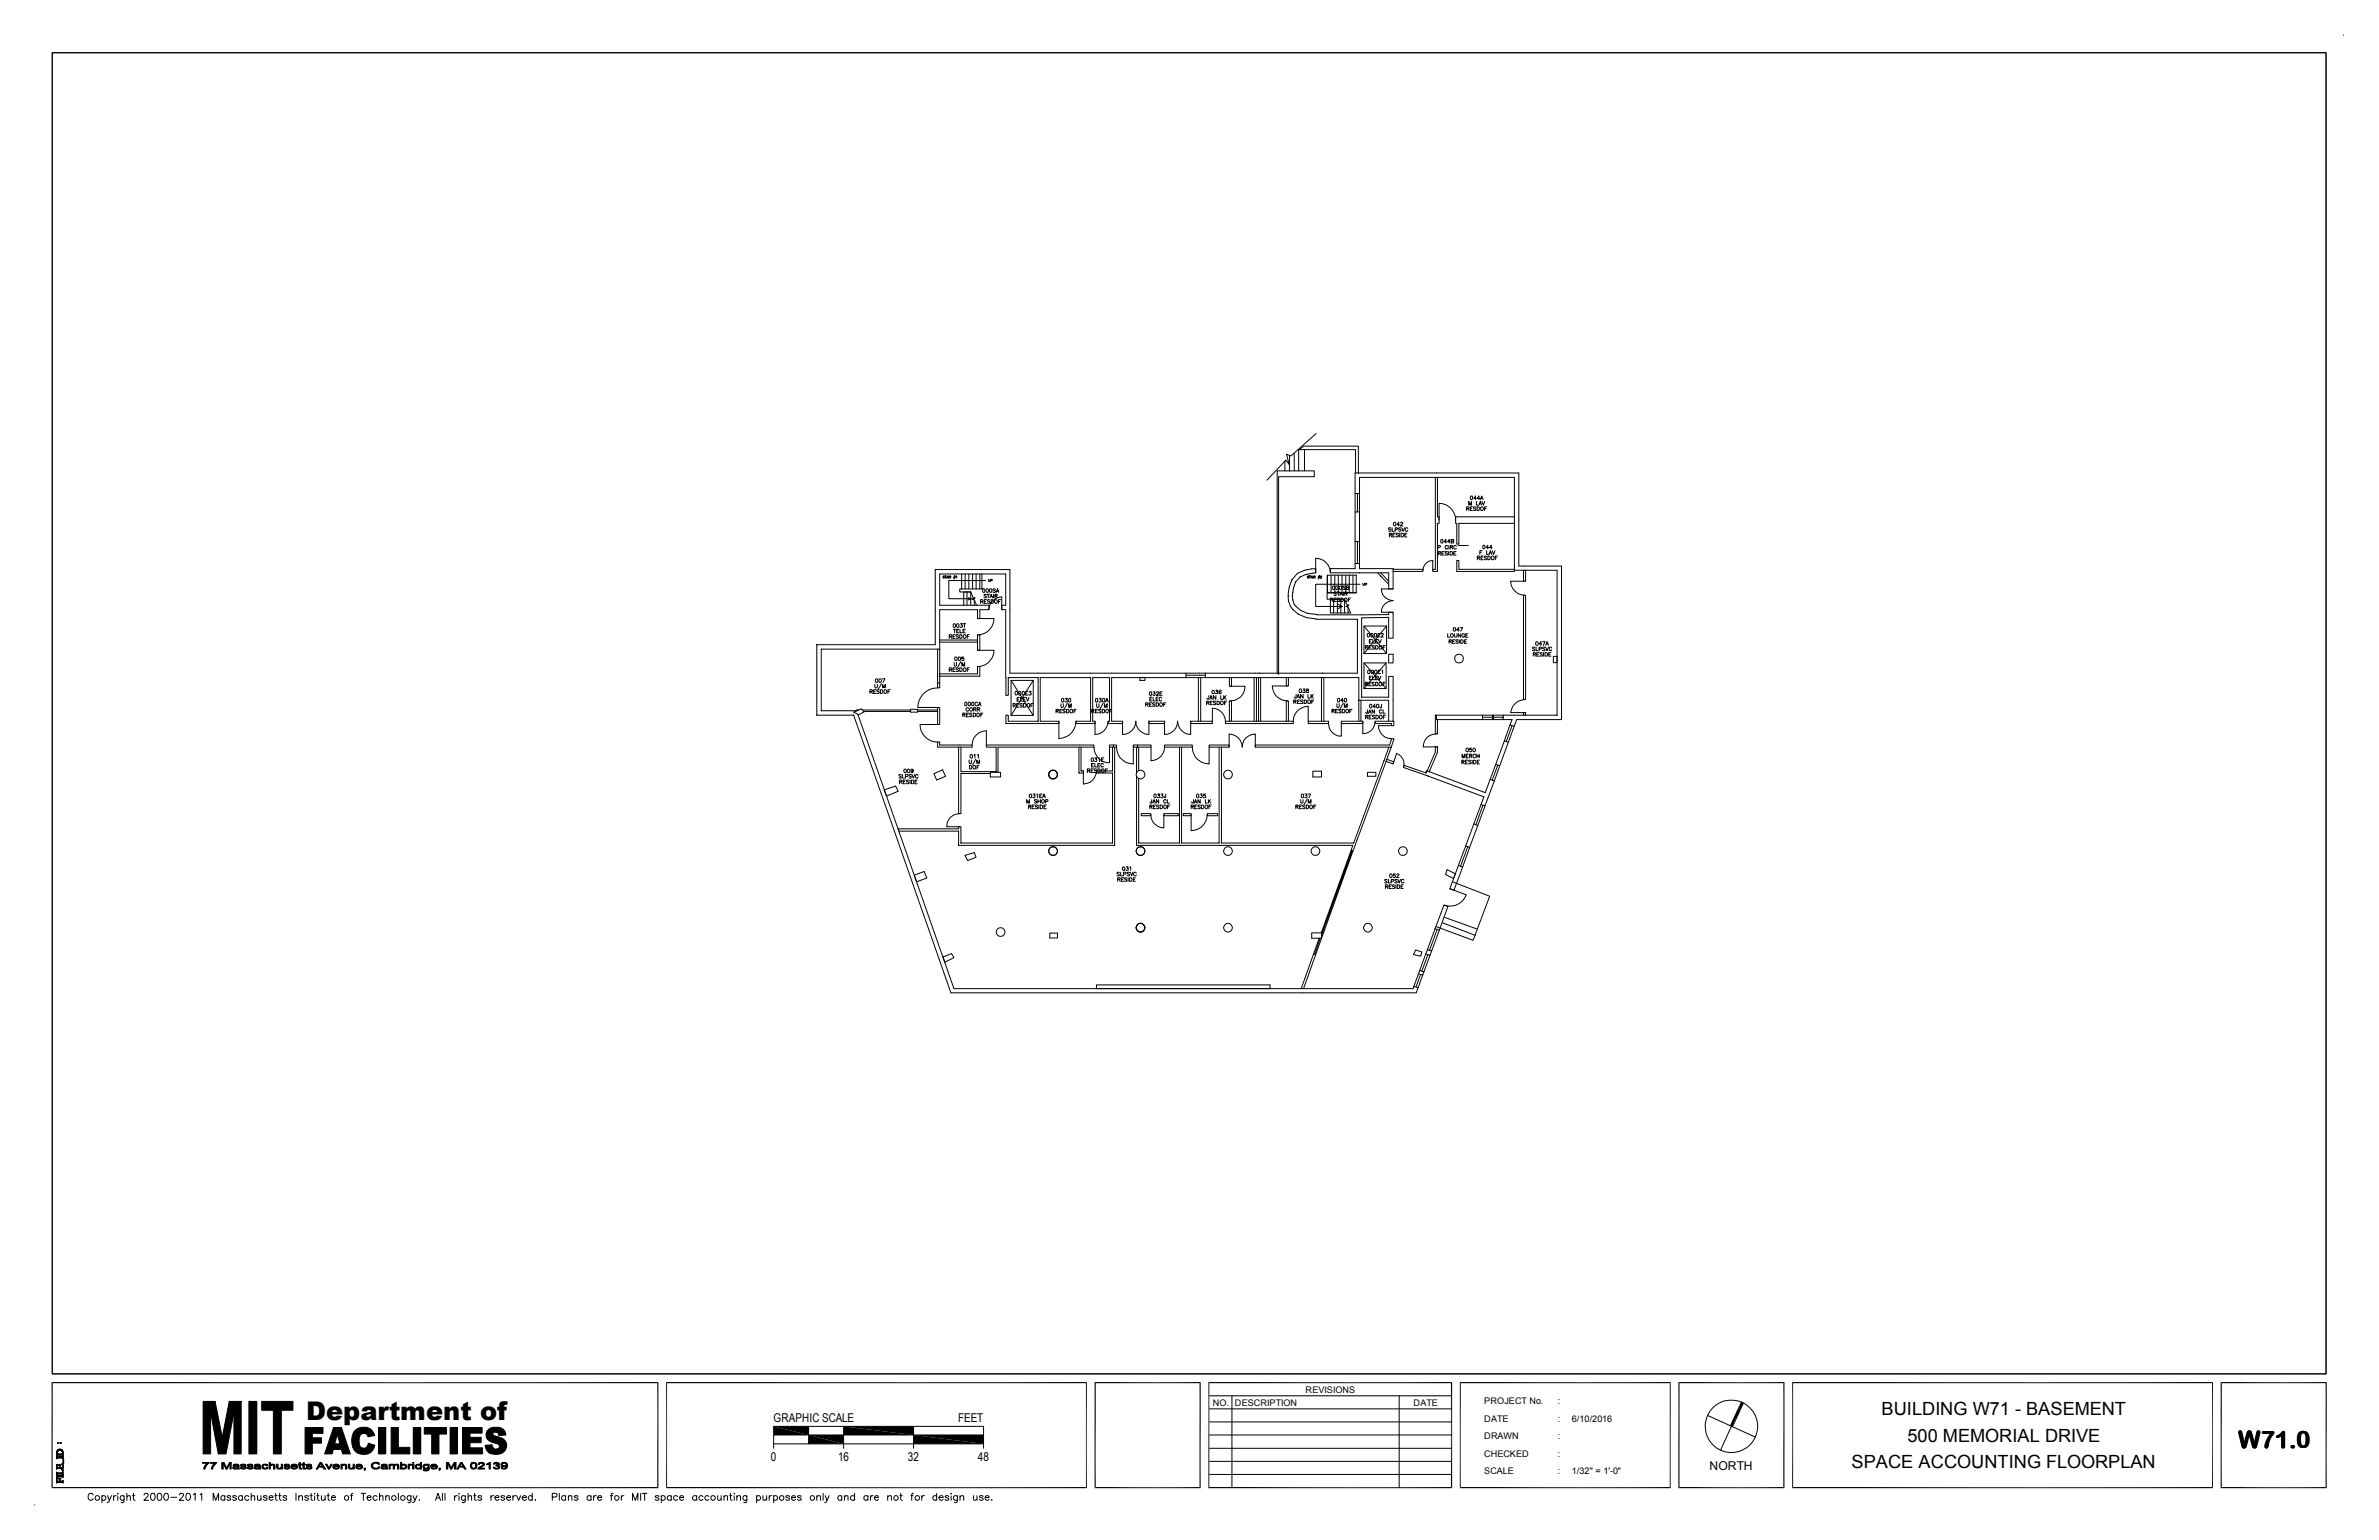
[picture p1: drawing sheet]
<svg xmlns="http://www.w3.org/2000/svg" width="432mm" height="279mm" viewBox="0 0 432 279" stroke-linecap="round" stroke-linejoin="round" font-family="sans-serif">
<defs><g id="words">
<text font-size="4.7" x="55.6" y="257.6">Department of</text>
<text font-size="4.3" x="406.2" y="262.7">W71.0</text>
<g font-size="3.3">
<text x="341.5" y="256.8">BUILDING W71 - BASEMENT</text>
<text x="346.2" y="261.5">500 MEMORIAL DRIVE</text>
<text x="336" y="266.3">SPACE ACCOUNTING FLOORPLAN</text>
</g>
<g font-size="2.2">
<text x="140.4" y="258">GRAPHIC SCALE</text>
<text x="173.9" y="258">FEET</text>
<text x="139.9" y="265.1">0</text>
<text x="152.1" y="265.1">16</text>
<text x="164.8" y="265.1">32</text>
<text x="177.5" y="265.1">48</text>
<text x="310.3" y="266.7">NORTH</text>
</g>
<g font-size="1.7">
<text x="220.1" y="255">NO.</text>
<text x="224.2" y="255">DESCRIPTION</text>
<text x="237" y="252.6">REVISIONS</text>
<text x="256.6" y="255">DATE</text>
<text x="269.4" y="258">DATE</text>
<text x="269.4" y="254.8">PROJECT No.</text>
<text x="282.7" y="258">:</text>
<text x="282.7" y="254.8">:</text>
<text x="285.3" y="258">6/10/2016</text>
<text x="269.4" y="261.2">DRAWN</text>
<text x="282.7" y="261.2">:</text>
<text x="269.4" y="267.5">SCALE</text>
<text x="269.4" y="264.3">CHECKED</text>
<text x="282.7" y="264.3">:</text>
<text x="282.7" y="267.5">:</text>
<text x="285.3" y="267.5">1/32&quot; = 1'-0&quot;</text>
</g>
</g></defs>
<g fill="none" stroke="#000" stroke-width=".18">
<path d="M9.5 9.6h412.7v239.7h-412.7zM425.4 6.4h.1M238.9 78.7l-4.6 4-.8-.3 .5 1.8-.6-.7-3.4 3.6M233.2 83.7v1.7M234.1 82.6v2.9M234.9 82.3v3.1M235.7 81.6v3.8M236.8 81.5v3.9M246 89.5h.8v-2.9h28.1v16.9M246 92.9v-7.1h29.7v16.9h7.7v27.9h-8.1l-.5 1.2-.7-.3 .3-.9h-13.7v-.8h21.9v-26.3h-7.7M246 98.3v3.9M246 85.9v-4.3h-10.2l.8-.7h9.9v5"/>
<path d="M246.4 89.5v3.4M246.4 98.3v3.9M246.8 92.9v5.4h-.8M246.8 92.9h-.8v5.4M246.8 89.5v3.4M246.8 98.3v3.9M252.2 97h.4v-.2l-.4-.1v.7M252.4 97l.2 .4M252.5 95.8h-.4v.2l.3 .1 .1 .2h-.5M252.7 95.8v.6h.4M252.8 97h.3M253.2 96.1h.4v-.3h-.4v.6"/>
<path d="M253.2 96.7h-.4v.7h.4M253.8 96.8h-.4v.2l.4 .1v.3h-.3l-.1-.1M254 95.2h-.5l.4-.5v.7M254 96.7v.7M254.2 94.9l.1-.2 .3 .2-.4 .5h.4M254.3 96.7h.2a.35 .35 0 0 1 .3 .4 .35 .35 0 0 1-.3 .3h-.2zM254.3 95.8h-.4v.2l.3 .1 .1 .2h-.5M254.4 95.8l.3 .6 .2-.6M255 97h.2M255.4 96.7h-.4v.7h.4M255.5 95.9l-.1-.1-.3 .1v.4l.3 .1 .1-.2M260.5 86.6v16.7h-.4v.4h.8v-8.7h.3v-1.2h-.3v-7.2"/>
<path d="M261 99.3h.4v-.3h-.4v.6M261.2 94.4v-3.1a3.1 3.1 0 0 1 3 3.1M261.6 97.9h.2v.6h-.2zM262.6 98.3h-.5l.3-.4v.6M262.8 99.1l-.4-.1-.1 .2 .1 .4 .4-.1M263 99v.6M263.2 98.3h-.4l.3-.4v.6M263.2 99.3l.5-.1v-.1l-.1-.1h-.4v.6M263.4 98.2l.4-.1v-.2h-.4v.6h.4l.1-.2-.2-.1M263.4 99.3l.3 .3M264.3 99.1l-.3-.1-.1 .2 .1 .4 .3-.1M264.7 99h1.8"/>
<path d="M266.2 92.3h.3l.2-.2-.5-.2v.7M266.4 92.3l.3 .3M266.6 91.7v-.7l.2 .7 .3-.7v.7M266.9 92.3h.2M267 90a.28 .28 0 0 1 .3 .3 .28 .28 0 0 1-.4 .2zM267.3 91.9h-.4v.7h.4M267.9 92.1l-.4-.1v.2l.3 .1 .1 .2h-.5M268 90.4h-.5l.3-.4v.6M268 91v.7h.4M268.1 91.9a.36 .36 0 0 1 .4 .3 .36 .36 0 0 1-.2 .4h-.2zM268.4 91.7l.3-.7 .2 .7M268.5 91.4h.3"/>
<path d="M268.6 90.4h-.5l.3-.4v.6M268.7 90.6l.2-.6 .3 .6M268.7 92.1a.26 .26 0 0 1 .3-.2 .26 .26 0 0 1 .2 .3v.2a.26 .26 0 0 1-.2 .2 .26 .26 0 0 1-.3-.1zM268.8 90.4h.3M269 91l.2 .7 .3-.7M269 99.9h-.4v.7M269.2 98.9l.3 .2v.4a.33 .33 0 0 1-.4-.2 .33 .33 0 0 1 .1-.4zM269.5 92.3h.2M269.8 91.9h-.3v.7M269.8 99.9v.7h.4M270.2 99.4h-.5l.3-.5v.7M270.8 99.4h-.4l.3-.5v.7"/>
<path d="M270.8 99.9l.3 .7 .3-.7M274.9 93.8h-10.7v1.2h.2v3.7h.4v-3.7h10.1M170.2 117.8v6.1M170.6 117.8h-21.5v11.1h6.4M170.6 116.5h6.8M170.6 116.1h6.8M171.4 104.6l-.2-.1v.1l.2 .2h-.2M171.5 104.5h.2M171.6 104.5v.4M171.8 104.9l.2-.4 .1 .4M171.8 104.8h.2M172.2 104.5v.4"/>
<path d="M172.3 115.5h.3l.2-.2-.5-.2v.7M172.3 104.7l.3-.1v-.1h-.3v.4M172.5 104.7l.1 .2M172.5 115.5l.3 .3M173 115.5h.2M173 113.3l.2-.1a.32 .32 0 0 1 .2 .3 .32 .32 0 0 1-.3 .3zM173.1 114.2h.4M173.1 104.8h.3M173.1 104.6h.3M173.3 104.4l-.2 .6M173.3 114.2v.6M173.4 115.1h-.4v.7h.4"/>
<path d="M173.4 104.4l-.2 .6M173.6 104.6l.1-.1v.4M173.7 114.5h.2M174 119.2l.3 .1v.4l-.1 .1-.3-.1zM174 115.2h-.5l.5 .4-.2 .2-.3-.1M174.1 114.2h-.4v.6h.4M174.2 115.1a.36 .36 0 0 1 .4 .3 .36 .36 0 0 1-.2 .4h-.2zM174.2 114.2v.6h.4M174.3 113.2h.4l-.2 .2h.1a.24 .24 0 0 1 0 .4 .24 .24 0 0 1-.4-.1M174.5 104.1v2.7M174.8 114.5h.2M174.8 113.2h.5"/>
<path d="M174.9 115.2a.3 .3 0 0 1 .4 .1 .3 .3 0 0 1 0 .4 .3 .3 0 0 1-.5 0zM174.9 119.2h-.3v.3l.3-.1 .1 .4h-.3l-.2-.1M175 113.2v.6M175.2 104.1v2.7M175.2 114.2h-.4v.6h.4M175.5 107.4v2.4M175.6 115.5h.2M175.9 104.1v2.7M175.9 115.1h-.3v.7M176.2 107.4h-1.3v2.4M176.2 107.4l.4 1 .4 .1-.6 .2 .4 .1 .4 1M176.2 107.4v2.4"/>
<path d="M176.3 108.6l-.6 .2M176.5 104.1v2.7M176.8 108.5h.1M176.8 108.9v.9M177.2 104.1v2.7M177.4 115.2h.4v2.8h-.4zM177.4 112.2h3a3 3 0 0 1-3 3M177.4 118h3a3.1 3.1 0 0 1-3 2.9M177.8 104.1v2.7M178 109.1h.3l.1-.2-.4-.1v.7M178.2 104.1v2.7M178.2 109.1l.2 .4"/>
<path d="M178.4 106.9l.1-.1a.32 .32 0 0 1 .3 .4 .32 .32 0 0 1-.4 .2zM178.5 106.8h-4.3v.6h2M178.6 109.1h.3M178.9 105.3h-6.7v3.3h4.1l-.6-.1M179 107.9l-.4-.1v.3l.4 .1v.2h-.4M179.1 108.8h-.5v.7h.5M179.2 107.8h.4M179.4 107.8v.7M179.5 105.1v.4h.2v-.4M179.5 110.6a2.31 2.31 0 0 1 2.3-2.3v2.3M179.7 108.5l.2-.7 .3 .7M179.7 108.9h-.5l.5 .4-.2 .2-.3-.1"/>
<path d="M179.7 108.2h.4M179.8 105.3h.3v-.1l-.3-.1v.4M179.9 108.8l.4 .2v.3l-.2 .2h-.2zM180.3 107.8v.7M180.6 108.9l.1-.1a.32 .32 0 0 1 .3 .4 .32 .32 0 0 1-.4 .2zM180.6 108.1h.4v-.3h-.4v.7M180.7 106.9l-.4-.1v.3h.3l.1 .3h-.5M180.8 107.5l.3-.7 .2 .7M180.8 108.1l.2 .4M180.9 107.3h.3M181.2 109.1h.3M181.7 108.8h-.5v.7"/>
<path d="M237.5 104.6l-.1-.1-.1 .1 .2 .2h-.2M237.6 104.5h.3M237.7 104.5v.4M237.9 104.9l.2-.4 .1 .4M238 104.8h.2M238.3 104.5v.4M238.5 104.7l.2-.1v-.1h-.2v.4M238.6 104.7l.1 .2M238.8 103.9v-2.6a2.6 2.6 0 0 1 2.7 2.6M238.8 103.9l-.6 .1a3.3 3.3 0 0 0-3.5 3.4 3 3 0 0 0 1.4 3.3l1.3 .6 1.7 .2h13v-.4h.8v4.7h-.8v-3.8l-5 .1v14.4h5v-3.8h.8v8.2h-.8M238.8 103.9v-.7a6.9 6.9 0 0 0-3.3 .8 5.4 5.4 0 0 0-1.3 6 5.1 5.1 0 0 0 4.5 2.3l7.7 .1v9.7h-31.1M239.2 104.8h.3"/>
<path d="M239.3 104.6h.2M239.4 104.4l-.1 .6M239.5 104.4l-.1 .6M239.6 104.6l.1-.1 .2 .1-.3 .3h.3M240.9 104.4h5.3v3.1h-5.3zM240.9 104.4v3.1M241.5 103.2h4.5v-1h.8v1h6.1v3.6h-.8v-2.9h-10.6zM241.5 108.8h.4v-.3h-.4v.6M241.6 104.4v3.1M241.7 108.8l.2 .3M241.9 106.4v-.1a.33 .33 0 0 1 .4 .2 .33 .33 0 0 1-.1 .4l-.3-.1zM242.1 108.7v2.5"/>
<path d="M242.1 108.8h.3M242.3 104.4v3.1M242.5 106.3a.32 .32 0 0 1 .4 .2 .32 .32 0 0 1-.1 .4h-.3zM242.5 107.5h-.4l.4 .3v.2h-.4M242.6 108.5h-.5v.6h.5M242.7 107.4h.4M242.7 108.7v2.5M242.9 104.4v3.6M243.2 106.3l.3 .1-.1 .5h-.2zM243.2 108l.2-.6 .3 .6M243.2 108.6h-.5l.1 .2 .4 .2-.1 .1h-.4M243.3 107.8h.3"/>
<path d="M243.4 108.5h.2a.36 .36 0 0 1 .2 .3 .36 .36 0 0 1-.1 .3h-.3zM243.4 108.7v2.5M243.6 104.4v3.1M243.6 108.7h-2.1v2.5h3.7l-.5-1-.4-.2 .6-.2-.4-.1-.4-1M243.6 110l-.7 .4M243.8 107.4v.6M244.1 108.7v2.5M244.1 108.6l.1-.1a.35 .35 0 0 1 .3 .2 .35 .35 0 0 1-.1 .4l-.3-.1zM244.1 107.7h.4v-.3h-.4v.6M244.1 106.4h-.4l.1 .2 .3 .1v.2l-.4-.1M244.3 104.4v3.1M244.3 107.7l.2 .3"/>
<path d="M244.4 106.6h.4v-.3h-.4v.6h.4v-.2l-.2-.1M244.7 109.8v.1M244.7 110.2v1M244.7 108.8h.3M244.9 104.4v3.1M245.2 108.5h-.5v.6M245.6 104.4v3.1M246.2 107.6h-5.3v1.1h3.2M246.8 106h-8v4h4.8l-.7-.4M247.4 105.8l.1 .4 .1-.1v-.3M247.6 113.6l4.1 5M247.8 106h.2l.1-.1-.3-.1v.4"/>
<path d="M247.8 117.4h.4v-.3h-.4v.7M248 117.4l.2 .4M248.5 117.4h.2M248.5 116.3h.3M248.9 114.9l.3 .2-.1 .4a.33 .33 0 0 1-.3-.2 .33 .33 0 0 1 .1-.4zM248.9 117.1h-.4v.7h.4M249 116h-.5v.7h.5M249.2 116v.7h.4M249.5 117.2h-.5l.1 .2 .3 .1v.3l-.4-.1M249.5 114.9l.4 .2-.1 .4a.33 .33 0 0 1-.4-.2 .33 .33 0 0 1 .1-.4zM249.7 117.1h.3l.1 .2-.1 .5h-.3zM249.7 116.3h.2"/>
<path d="M250.1 103.9l2 2.1M250.1 116h-.4v.7h.4M250.1 115.2h.3M250.2 116l.2 .7 .3-.7M250.4 117.1a.35 .35 0 0 1 .4 .2 .35 .35 0 0 1-.1 .5l-.3-.2zM250.5 114.9h-.4v.7h.4M250.6 103.9l1.5 1.6M250.7 115.1v-.2h.3l.1 .2-.4 .5h.4M251 117.4h.3M251.5 117.1h-.5v.7M251.7 113.6h-4.1v5M251.7 113.6v5h-4.1"/>
<path d="M251.7 113.6l-4.1 5M252.1 118.7h.8v1.6h-.8zM252.9 106.8h-2.2a2.1 2.1 0 0 0 2.2 2.2 2.1 2.1 0 0 0-2.2 2.1h2.2M252.9 103.3h5.4v.4h-5.4M258.3 103.5a1.82 1.82 0 0 1 1.8-1.8v1.8M261.1 100.4l.4-.1v-.2h-.4v.6M261.3 100.4l.2 .3M261.7 100.4h.3M262.1 100.1h-.4v.6h.4M262.7 100.2h-.4v.1l.4 .2v.2l-.4-.1M262.8 115v.6h.3M262.9 100.1v.6"/>
<path d="M263 116.4l.4-.1v-.2h-.4v.6M263.2 100.1h.3l.1 .1-.1 .5h-.3zM263.2 116.4l.2 .3M263.7 116.4h.2M263.9 113.9a.3 .3 0 0 1 .3 .3 .3 .3 0 0 1-.3 .3zM263.9 100.4h.2M264 115v.4l.2 .2 .3-.2v-.4M264.1 116.1h-.4v.6h.4M264.3 100.1h-.4v.6h.4M264.7 116.2l-.4-.1-.1 .2 .4 .2 .1 .1h-.5M264.9 114.3h-.5l.3-.4v.6M264.9 116.1v.6"/>
<path d="M265 113.9h.5l-.4 .6M265.1 116.1h.4a.37 .37 0 0 1 .1 .4 .37 .37 0 0 1-.5 .2zM265.1 115v.6l-.4-.6v.6M265.8 115.1l-.3-.1a.32 .32 0 0 0-.1 .4 .32 .32 0 0 0 .4 .1v-.1h-.1M265.8 116.4h.3M266 115.3h.3M266.2 116.1h-.4v.6h.4M266.4 115h-.4v.6h.4M268.1 101.2h.3l.2-.2-.5-.1v.7M268.4 101.2l.2 .4M268.6 100.2h.3M268.8 101.2h.3"/>
<path d="M269.2 100.9h-.4v.7h.4M269.8 101l-.3-.1-.1 .2 .3 .2 .1 .2h-.4M270 100.9l.5 .1v.4l-.2 .2h-.3zM270.3 100.6l.2-.7 .3 .7M270.4 100.3h.3M270.7 101a.26 .26 0 0 1 .3-.1 .26 .26 0 0 1 .2 .2v.2a.26 .26 0 0 1-.2 .3 .26 .26 0 0 1-.3-.2zM271.4 101.2h.3M271.8 100.9h-.4v.7M274.9 103.3h-10.1v-1.6h-.4v2h10.5v-.2M276.5 108h.4v18.9h-.4zM276.5 103.5v2h.4v-2M276.7 105.5h-2.5a2.6 2.6 0 0 0 2.5 2.5"/>
<path d="M278.3 118.7h.4v-.3h-.4v.6M278.5 118.7l.2 .3M278.6 117.5l-.4-.1v.2l.3 .2 .1 .2h-.5M278.8 117.4v.7h.4M278.9 118.7h.3M279.4 117.8l.3-.1v-.3h-.3v.7M279.4 118.4h-.5v.6h.5M279.8 116.8h-.4l.3-.4v.7M280 118.5h-.5l.1 .2 .3 .1v.2h-.4M280 116.4h.4l-.3 .7M280.2 118.4v.6M280.4 118.4h.3a.38 .38 0 0 1 .1 .6h-.4z"/>
<path d="M280.4 117.5l-.4-.1v.2l.4 .2v.2h-.4M280.5 117.1l.3-.7 .3 .7M280.5 117.4l.3 .7 .3-.7M280.7 116.8h.3M281.1 118.7h.2M281.5 118.4h-.4v.6h.4M281.6 117.6a.24 .24 0 0 0-.2-.2 .24 .24 0 0 0-.2 .2v.2a.24 .24 0 0 0 .2 .3 .24 .24 0 0 0 .2-.2M281.9 119.1h.7v1.1h-.7zM154.9 129.2l1.4-.6 .5 .6-.9 .5zM154.9 129.8l17.7 50.3h84.4l.4-.9M154.9 129.7v.1M155.7 129.6l7.4 21"/>
<path d="M155.9 128.8h-.4v.2M156.5 128.8h8.8M156.8 129.1h8.5M157.9 125.5h.3l.2-.2-.5-.2v.7M158.1 125.5l.3 .3M158.6 125.5h.2M158.8 124.2l.1 .6 .3-.1 .1-.5M159 125.1h-.4v.7h.4M159.6 125.2h-.5l.5 .4-.2 .2-.3-.1M159.8 125.1l.4 .2v.3l-.2 .2h-.2zM160 124l-.6 1.1M160.1 123.1h.5l-.3 .7"/>
<path d="M160.2 124.8v-.6l.2 .6 .3-.6v.6M160.5 125.2l.1-.1a.32 .32 0 0 1 .4 .4 .32 .32 0 0 1-.5 .2zM161.2 125.5h.2M161.6 125.1h-.4v.7M165.3 128.7h1.3v.5h-1.3zM165.7 139.7v.1a.2 .2 0 0 1-.3 .1 .2 .2 0 0 1 0-.3 .3 .3 0 0 1 .3 .3 .3 .3 0 0 1-.3 .3v-.1M166.6 129.1h3.6M166.6 128.8h3.6M170.2 131.4h-3.2a3.1 3.1 0 0 0 3.2 3.2M170.2 124.8a3.6 3.6 0 0 0-3.6 3.6h3.6M170.2 128.4h.4v3h-.4zM170.2 123.9v.9h.4v-.9"/>
<path d="M170.2 134.6h.4v.6h5.8v.4h-6.2zM170.2 123.9h.4M170.6 123.9v-13.3h6.8v1.6h.4v-1.6h1.7v-.8h-8.9v-5.7h11.9v5.7h-.7v.8h.7l.1 15.6h.4v-3.3h5.4v8h-5.4v-1.1h-.4v1.5h9.6v-.4h-3.4v-8h9.2v8h-2.7v.4h3.5v-.4h-.5v-8h3.1v8h-.3v.4h2.7v-.4h-2v-8h13.5v-.8h-32v-18.8h-13.5v13.7h-21.5v12.8h6.6M170.6 122.3h6.8v-1.4h.4v1.8h-7.2M172.3 121.5h.3l.2-.2-.5-.1v.6M172.5 121.5l.3 .3M173 121.5h.2M173.2 120.2v.5l.2 .2 .2-.2v-.5M173.4 121.2h-.4v.6h.4M174 135.6v12h.4v-7.3h5.3M174 121.3l-.4-.1v.2l.3 .1 .1 .3h-.5M174.2 121.2a.36 .36 0 0 1 .4 .2 .36 .36 0 0 1-.2 .4h-.2z"/>
<path d="M174.4 120.1l-.6 1M174.4 135.6v4.4h6.4v-4.4h-1.8v-.4h19.5v.4M174.6 120.9v-.7l.2 .7 .3-.7v.7M174.8 129.7h.3l.1-.2-.4-.1v.6M174.9 121.3a.29 .29 0 0 1 .4 0 .29 .29 0 0 1-.1 .4 .29 .29 0 0 1-.4 0zM175 129.7l.2 .3M175.2 127.4h.1a.32 .32 0 0 1 .2 .3 .32 .32 0 0 1-.3 .3zM175.4 129.7h.3M175.6 121.5h.2M175.7 127.5l.2-.1a.32 .32 0 0 1 .3 .3 .32 .32 0 0 1-.4 .3zM175.8 128.5l-.1-.1-.4 .1 .1 .4 .2 .1 .2-.1M175.8 129.4h-.4v.6h.4"/>
<path d="M175.9 137.9l.1 .6 .3-.1v-.5M175.9 121.2h-.3v.6M176 138.9a.36 .36 0 0 1 .4 .2 .36 .36 0 0 1-.2 .4h-.2zM176.1 128.4l.4 .1v.4a.31 .31 0 0 1-.5 0 .31 .31 0 0 1 .1-.5zM176.4 127.5l.1-.1a.32 .32 0 0 1 .3 .3 .32 .32 0 0 1-.4 .3zM176.4 129.5h-.4v.1l.4 .2v.2l-.4-.1M176.4 135.2a2.6 2.6 0 0 1 2.6-2.6v2.6M176.7 129.4a.36 .36 0 0 1 .4 .2 .36 .36 0 0 1-.2 .4h-.2zM176.7 138.9h.2l.2 .1v.4a.26 .26 0 0 1-.3 .1 .26 .26 0 0 1-.2-.2zM176.7 128.7h.4l.1-.2-.1-.1h-.4v.6M176.8 137l.2-.1v.6M177 128.7l.2 .3"/>
<path d="M177.1 137.8l-.6 1M177.3 138.5v-.6l.2 .6 .3-.6v.6M177.3 129.5l.3-.1 .2 .1v.4l-.2 .1-.3-.1zM177.3 139.2h.2M177.4 128.7h.4v-.2v-.1h-.4v.6M177.4 137l.2-.1v.6M177.5 127.6a.26 .26 0 0 0-.3-.2 .26 .26 0 0 0-.2 .2v.2a.26 .26 0 0 0 .2 .3 .26 .26 0 0 0 .3-.2M177.6 128.1l.2-.7 .3 .7M177.6 128.7l.2 .3M177.7 127.8h.3M177.7 138.9h-.4v.6M178 129.7h.3"/>
<path d="M178.4 129.4h-.4v.6M183.5 123.4l4 6.4M183.9 128h.2l.2-.2-.4-.2v.7M184.1 128l.2 .3M184.5 128h.3M184.6 126.9h.3M185 125.5l.3 .1v.4l-.2 .1-.2-.1zM185 127.6h-.5v.7h.5M185 126.5h-.4v.7h.4M185.3 126.5v.7h.3M185.5 127.8l-.3-.1-.1 .2 .4 .1v.2h-.4M185.6 125.5l.3 .1v.4l-.1 .1-.3-.1z"/>
<path d="M185.8 127.6a.37 .37 0 0 1 .4 .2 .37 .37 0 0 1-.1 .5h-.3zM185.8 126.9h.2M186.2 126.5h-.4v.7h.4M186.2 125.8h.2M186.3 126.5l.2 .7 .3-.7M186.5 127.7l.1-.1a.31 .31 0 0 1 .3 .4 .31 .31 0 0 1-.4 .2l-.1-.3zM186.6 125.4h-.4v.7h.4M186.8 125.4h.4l-.3 .3 .3 .1v.2l-.3 .1-.2-.1M187.1 128h.3M187.5 123.4h-4v6.4M187.5 123.4v6.4h-4M187.5 127.6h-.4v.7"/>
<path d="M187.5 123.4l-4 6.4M191.7 129l.4-.1v-.2h-.4v.6M191.9 129l.2 .3M192.2 130.9v3.1a3.1 3.1 0 0 0 3.1-3.1M192.4 129h.2M192.6 127.7v.4l.1 .3 .3-.1v-.6M192.7 126.7l.4 .1v.5l-.2 .1-.2-.1zM192.7 128.7h-.3v.6h.3M193.3 126.7h.4l-.2 .3h.2v.3l-.2 .1-.2-.1M193.3 128.8l-.3-.1v.2l.3 .2v.1h-.4M193.6 128.7l.4 .1-.1 .5h-.3zM193.8 127.6l-.6 1"/>
<path d="M194 128.4v-.7l.2 .7 .2-.7v.7M194 126.7h.1a.32 .32 0 0 1 .3 .4 .32 .32 0 0 1-.4 .2zM194.3 128.7l.4 .1v.4l-.1 .1-.4-.1zM194.9 129h.3M195.3 128.7h-.4v.6M195.8 135.6v4.7h.8v-.4v2.3a2.38 2.38 0 0 0 2.4-2.3M196.2 135.6v4.3h.4M197.4 139.8h.3l.1-.2-.4-.1v.7M197.6 139.8l.2 .4M198 139.8h.3M198.1 137.5l.4 .1v.4l-.2 .2-.2-.2zM198.1 138.8h.3"/>
<path d="M198.2 129l.4-.1v-.2h-.4v.6M198.4 129l.2 .3M198.5 139.5h-.5v.7h.5M198.5 138.5h-.4v.6h.4M198.5 135.6a2.85 2.85 0 0 0 2.9 2.8v-2.8M198.5 135.6h-17.4v4.5M198.7 137.5h.4l-.2 .3a.21 .21 0 0 1 .2 .2 .21 .21 0 0 1-.3 .2l-.1-.2M198.7 138.5v.6h.4M198.8 130.9v2.4a2.46 2.46 0 0 0 2.3-2.4M198.8 126.8l.2-.1a.32 .32 0 0 1 .3 .4 .32 .32 0 0 1-.4 .2zM198.8 129h.3M199 139.9v.4h2.9v12.7h-27.5v-3h-.4v.4h-11l.1 .2"/>
<path d="M199.1 139.6h-.5l.5 .4-.2 .2-.3-.1M199.1 127.7v.4l.1 .3 .3-.1v-.6M199.2 128.7h-.4v.6h.4M199.3 139.5l.4 .2v.3l-.2 .2h-.2zM199.3 138.8h.2M199.4 137.6l.2-.1v.7M199.5 126.7h.4l-.2 .3a.21 .21 0 0 1 .1 .3 .21 .21 0 0 1-.3 0M199.6 138.5h-.3v.6h.3M199.9 128.8l-.4-.1-.1 .2 .4 .2 .1 .1h-.5M199.9 139.6l.2-.1a.32 .32 0 0 1 .3 .4 .32 .32 0 0 1-.5 .2zM199.9 137.8h.3M200.1 128.7l.3 .1v.5h-.3z"/>
<path d="M200.2 127.6l-.5 1M200.3 138.7a.29 .29 0 0 0-.5-.1 .29 .29 0 0 0 .1 .5h.3l.1-.1M200.4 137.5h-.5v.7h.5M200.4 128.4v-.7l.3 .7 .3-.7v.7M200.7 127.4l.2-.7 .3 .7M200.7 128.8l.4-.1v.6l-.4-.1zM200.7 127.1h.4M201 139.5h-.4v.7M201.4 135.2h.7v.4h-.7zM201.4 129h.3M201.8 128.7h-.4v.6M201.9 135.6v4.3h-2.9"/>
<path d="M202.1 135.2h.5v.4h-.3v17.8h-28.3v-2.6h-10.8l-.1-.2M202.6 135.6a2.99 2.99 0 0 0 3.1 3v-3M203.8 130.9v2.4a2.46 2.46 0 0 0 2.4-2.4 2.38 2.38 0 0 0 2.3 2.4v-2.4M206.5 135.2h2.4v.4h-2.4zM206.5 135.2h-.8v.4h.6v4.6M206.7 135.6v4.2M206.9 122.9h.9v.5h-.9zM207.9 127.8h.5v-.2l-.1-.1h-.4v.6M208.2 127.8l.2 .3M208.5 130.9h2.9v.4h-2.9zM208.6 127.8h.3M208.7 125.5l.3 .1v.6h-.3z"/>
<path d="M208.7 126.8h.3M208.9 135.6v2.4a2.46 2.46 0 0 0 2.5-2.4M209 127.5h-.4v.6h.4M209.1 126.5h-.4v.7h.4M209.3 125.5h.3l-.1 .3h.1l.1 .2-.1 .2h-.3v-.2M209.3 126.5v.7h.4M209.6 127.6l-.3-.1-.1 .2 .4 .2v.2h-.4M209.8 127.5l.5 .1v.4l-.2 .1h-.3zM209.8 126.8h.3M209.9 125.6l.1-.1 .3 .1v.2l-.4 .4h.4M210.2 126.5h-.4v.7h.4M210.5 125.8h.3"/>
<path d="M210.6 127.5h.1a.35 .35 0 0 1 .3 .2 .35 .35 0 0 1-.1 .4h-.4zM210.9 126.7a.24 .24 0 0 0-.3-.2 .24 .24 0 0 0-.2 .2v.2a.24 .24 0 0 0 .2 .3 .24 .24 0 0 0 .3-.2M210.9 125.5h-.4v.7h.4M211.2 127.8h.3M211.4 135.2h5v.4h-5zM211.4 130.9v2.4a2.38 2.38 0 0 0 2.3-2.4 2.46 2.46 0 0 0 2.4 2.4v-2.4M211.6 127.5h-.4v.6M214.1 135.6v17.4h-7.4v-11.7M214.5 135.6v17.4h6.8v-17.4M215.3 122.5h3.5M215.3 122.9h3.5M216.1 130.9h3.9v.4h-3.9z"/>
<path d="M216.4 135.6a2.99 2.99 0 0 0 3.1 3v-3M217.5 122.9v8M217.9 122.9v8M218.8 122.1v.8h27.8v8M219 127.5h.4l.1-.2-.1-.1h-.4v.6M219.2 127.5l.3 .3M219.4 126.2v.5a.17 .17 0 0 1-.2 .2 .17 .17 0 0 1-.1-.2M219.5 135.2h3.6v.4h-3.6zM219.6 126.9l.2-.7 .2 .7M219.7 126.7h.3M219.7 127.5h.2M220 125.3a.32 .32 0 0 1 .4 .1 .32 .32 0 0 1-.1 .5l-.3-.1z"/>
<path d="M220 130.9v-2.4a2.46 2.46 0 0 1 2.4 2.4M220 127.2h-.3v.6h.3M220.7 125.2h.3l-.2 .3h.2v.3h-.4M220.7 126.2v.7l-.5-.7v.7M220.7 127.3l-.4-.1v.2l.3 .2 .1 .2h-.5M220.9 127.2l.4 .1-.1 .5h-.3zM221.5 127.3l.2-.1a.35 .35 0 0 1 .3 .3 .35 .35 0 0 1-.1 .3l-.4-.1zM221.6 126.2v.7h.4M221.7 125.3l-.3-.1-.1 .1v.5l.3 .1 .1-.3-.3-.1-.1 .1M221.7 135.6v17.4h24l6.4-17.4M222.1 126.2v.7M222.2 126.5l.3 .4"/>
<path d="M222.2 127.5h.3M222.4 130.9h12.3v.4h-12.3zM222.5 126.2l-.4 .5M222.6 127.2h-.4v.6M223.1 135.6v-2.4a2.38 2.38 0 0 1 2.4 2.4 2.31 2.31 0 0 1 2.3-2.4v2.4M223.1 130.9v-3.7h.4v3.7M223.1 122.9v1.6h.4v-1.6M223.4 124.5h2.6a2.6 2.6 0 0 1-2.6 2.7M227.6 122.9v8M227.8 135.2h24.4l.4-1.2h.4l-.5 1.6h-24.7zM228 122.9v8M228.4 122.9v8"/>
<path d="M228.8 122.9v8M231.8 122.2v-36.8h6.7v1.1h-6.4v35.9M233.5 130.9v-3.7h.3v3.7M233.5 122.9v1.6h.3v-1.6M233.7 124.5h-2.8a2.71 2.71 0 0 0 2.8 2.7M234.7 130.9a2.71 2.71 0 0 1 2.7-2.8v2.8M234.8 127.3h.4v-.3h-.4v.6M235 127.3l.2 .3M235.2 126v.5a.17 .17 0 0 1-.1 .2 .18 .18 0 0 1-.2-.3M235.4 126.7l.2-.7 .3 .7M235.5 126.4h.3M235.5 127.3h.3"/>
<path d="M235.9 125l.3 .1-.1 .5h-.2zM235.9 127h-.4v.6h.4M236.5 125h.4l-.3 .3h.3v.3h-.4l-.1-.1M236.5 126v.7l-.4-.7v.7M236.5 127.1l-.4-.1v.2l.4 .2v.2h-.4M236.7 127l.4 .1-.1 .5h-.3zM237.1 125v.2l.4 .2-.1 .2h-.3a.3 .3 0 0 1 0-.3 .3 .3 0 0 1 .3-.1v-.2zM237.4 127.1l.1-.1a.35 .35 0 0 1 .4 .2 .35 .35 0 0 1-.2 .4l-.3-.1zM237.4 126v.7h.4M237.4 130.9h3.7v.4h-3.7zM238 126v.7M238.1 126.3l.3 .4"/>
<path d="M238.1 127.3h.2M238.3 139.9h1.6v1.1h-1.6zM238.4 126l-.4 .4M238.5 127h-.4v.6M239.9 122.9v8M240.3 122.9v8M241.1 131.3a2.31 2.31 0 0 0 2.4 2.3v-2.3M241.8 129l.3-.1v-.2h-.3v.6M242 129l.2 .3M242.4 129h.3M242.7 127.7v.6l.1 .1 .2-.1 .1-.6M242.8 126.7h.1a.32 .32 0 0 1 .3 .4 .32 .32 0 0 1-.4 .2z"/>
<path d="M242.8 128.7h-.4v.6h.4M243.4 128.8h-.4v.1l.4 .2v.2l-.4-.1M243.5 130.9h3.9v.4h-3.9zM243.6 128.7h.4l.1 .1-.1 .5h-.4zM243.8 127.1h-.4l.3-.4v.7M243.8 127.6l-.6 1M244 126.8l.2-.1a.32 .32 0 0 1 .2 .4 .32 .32 0 0 1-.3 .2zM244 128.4v-.7l.3 .7 .2-.7v.7M244.4 128.7a.35 .35 0 0 1 .4 .2 .35 .35 0 0 1-.2 .4l-.3-.1zM245 129h.2M245.4 128.7h-.4v.6M246.6 127h5.5v3.9"/>
<path d="M247 127v3.9M247.4 130.9v2.2a2.17 2.17 0 0 0 2.2-2.2M247.6 120.3l4 4.6M247.8 124.1h.4v-.3h-.4v.6M247.9 130.1h.2l.2-.2-.4-.1v.6M248 124.1l.2 .3M248.1 130.1l.2 .3M248.2 128.8v.6h-.3v-.2M248.2 121.7l.1-.1a.33 .33 0 0 1 .4 .2 .33 .33 0 0 1-.1 .4l-.4-.1zM248.4 129.4l.2-.6 .3 .6M248.5 129.2h.3M248.5 124.1h.2"/>
<path d="M248.5 130.1h.3M248.5 123h.3M248.7 127.8l.3 .1v.4l-.2 .1-.2-.1zM248.8 123.8h-.3v.6h.3M248.9 121.7l.1-.1a.33 .33 0 0 1 .3 .2 .33 .33 0 0 1-.1 .4l-.3-.1zM248.9 129.8h-.4v.6h.4M248.9 122.7h-.4v.6h.4M249.1 122.7v.6h.4M249.4 123.9h-.4v.1l.4 .2v.2l-.4-.1M249.5 128.8v.6l-.5-.6v.6M249.5 121.7l.1-.1a.33 .33 0 0 1 .4 .2 .33 .33 0 0 1-.1 .4l-.4-.1zM249.5 129.8h-.4v.2l.4 .2-.2 .2-.2-.1"/>
<path d="M249.7 123.8a.36 .36 0 0 1 .4 .2 .36 .36 0 0 1-.1 .4h-.3zM249.7 128.2h-.5l.3-.4v.6M249.7 123h.2M249.7 129.8a.37 .37 0 0 1 .5 .1 .37 .37 0 0 1-.1 .5h-.4zM249.9 127.9l.1-.1a.32 .32 0 0 1 .3 .3 .32 .32 0 0 1-.4 .3zM250.1 122.7h-.4v.6h.4M250.1 122.7l.3 .6 .3-.6M250.1 121.9h.3M250.4 123.8h.2l.2 .2-.1 .4h-.3l-.1-.2zM250.4 129.8h.1a.31 .31 0 0 1 .4 .3 .31 .31 0 0 1-.5 .2zM250.6 121.6h-.5v.6h.5M250.7 127.8v.6h-.1l-.2-.2"/>
<path d="M250.8 128.9l-.3-.1-.1 .2 .1 .4 .3-.1M250.8 121.7l.2-.1v.6M251 128.8v.6h.4M251 124.1h.3M251.1 130.1h.2M251.4 123.8h-.4v.6M251.5 129.8h-.4v.6M251.6 120.3h-4v4.6M251.6 120.3v4.6h-4M251.6 138.1l-6 16.3-.4-.1 .3-.9h-39.2v-12.6M251.6 120.3l-4 4.6M251.7 137.8l1.3 .4-.1 .4-1.3-.5"/>
<path d="M251.7 137.8l-.1 .3M252.1 130.9h-2.5v.4h3v.4h.4v-.8h-.1M252.5 135.6l-.8 2.2M252.6 131.7h-2.4a2.38 2.38 0 0 0 2.4 2.3M252.9 138.6l.6-1.9a1.99 1.99 0 0 1 1.2 2.5M258.9 139.9v.4l-4.1-1.4-.1 .3 14.6 5.4-.5 1.4 .7 .2 1.7-4.5M260.5 135.5v.9l-1.5 3.5M260.7 133.1a2.32 2.32 0 0 0-2.4 2.4h2.6v1l-1.5 3.5M260.7 129.8h-.2v3.3h.4v-2.5M265.3 138.3l.4-.1 .1-.2-.5-.1v.7M265.4 137.5v-.7l.2 .7 .3-.7v.7M265.6 138.3l.2 .3"/>
<path d="M266 138.3h.2M266.1 137.2h.3M266.4 137.9h-.4v.7h.4M266.5 136.8h-.4v.7h.4M266.7 137.2l.4-.1v-.2l-.4-.1v.7M267 137.2l.2 .3M267 138h-.4v.2l.4 .2-.2 .2-.2-.1M267.1 135.7h-.3l-.1 .3a.24 .24 0 0 1 .4 0 .24 .24 0 0 1-.1 .4 .24 .24 0 0 1-.3-.1M267.2 137.9v.7M267.5 137.9a.37 .37 0 0 1 .4 .2 .37 .37 0 0 1-.1 .5h-.3zM267.8 137l-.1-.2-.3 .2v.3l.1 .2 .3-.2M268.1 137.2h.4"/>
<path d="M268.1 136.8v.7M268.1 138.3h.3M268.5 136.8v.7M268.5 137.9h-.4v.7h.4M269.1 129.8v.8M269.1 130.1h1.8M270.9 129.8v.8M271 129.8v.8M271 130.1h1.8M271.5 138.7l-1 2.7M271.9 138.8l-1.1 2.7M272.2 138.9l-1 2.8"/>
<path d="M272.8 129.8v.8M273.8 134.7l-.8-.3-1.5 4.3M273.8 134.7l-1.6 4.2-.7-.2M274.1 131.5l-1.1 2.9M274.4 131.7l-1 2.8M274.8 131.8l-1 2.9M276.5 129.8v-.5h.4v.5M276.7 126.9a2.71 2.71 0 0 0-2.5 2.4h2.5M160.5 143.3l2.1-.7 .4 1-2.1 .8zM163.1 150.6l10 28.8h83.4l.1-.5 .8 .3M163.3 141.8h.4v-.2l-.4-.1v.7M163.5 141.8l.2 .4"/>
<path d="M163.6 140.6l-.2-.1h-.2v.3l.3 .1 .1 .2h-.4M163.8 140.5v.7h.4M164 141.8h.2M164.3 140.9l.4-.1 .1-.2-.5-.1v.7M164.3 141.5h-.3v.7h.3M165 141.6h-.5l.5 .4-.2 .2-.3-.1M165.2 141.5v.7M165.4 140.6l-.1-.1h-.3v.3l.4 .1v.2h-.4M165.4 141.5a.36 .36 0 0 1 .5 .3 .36 .36 0 0 1-.2 .4h-.3zM165.5 140.5l.3 .7 .2-.7M165.9 158.8l1.8-.7 .5 1.2-1.8 .7zM166.1 141.8h.2"/>
<path d="M166.5 141.5h-.4v.7h.4M166.6 140.7a.24 .24 0 0 0-.2-.2 .24 .24 0 0 0-.2 .3v.1a.24 .24 0 0 0 .2 .3 .24 .24 0 0 0 .2-.2M169.5 140.4l1.6-.7 .5 1.1-1.6 .7zM174.2 147.6a2.31 2.31 0 0 0-2.4 2.4h2.4M175.1 155.2l1.7-.5 .4 .8-1.6 .6zM179.7 140.1h1.9v.9h-1.9zM186.4 145.7v-.6l.2 .6 .3-.6v.6M186.7 146.3h.4v-.2h-.4v.6M186.9 144.1l.3 .1v.4l-.1 .1-.2-.1zM186.9 146.3l.2 .4M187.3 146.3h.3M187.5 144.1h.4l-.2 .2 .2 .1v.2l-.2 .1-.2-.1"/>
<path d="M187.7 146.1h-.4v.6h.4M188.2 144.2l.1-.1v.6M188.2 145.2l-.4-.1-.1 .2 .4 .1 .1 .2h-.5M188.3 146.1h-.4l.1 .2 .3 .1v.3h-.3l-.1-.1M188.4 145.1v.6M188.4 145.4h.4M188.6 146.1v.6M188.7 144.4h.3M188.8 146.1h.3a.37 .37 0 0 1 .2 .3 .37 .37 0 0 1-.2 .3h-.3zM188.8 145.1v.6M189.1 144.1h-.4v.6h.4M189.2 144.7l.3-.6 .2 .6"/>
<path d="M189.4 144.5h.3M189.5 146.3h.2M189.8 145.4h.4v-.3h-.4v.6M189.9 146.1h-.4v.6h.4M202.9 159.6l.4-.1v-.1l-.1-.1h-.3v.6M203.1 159.6l.2 .3M203.2 158.3h-.5l.1 .2 .4 .2v.1h-.5M203.4 158.2v.7h.4M203.5 159.6h.3M203.8 157.4v-.1a.33 .33 0 0 1 .4 .2 .33 .33 0 0 1-.1 .4l-.3-.1zM203.9 158.6h.4l.1-.2-.5-.2v.7M204 159.3h-.5v.6h.5"/>
<path d="M204.4 157.3h.4l-.2 .2 .2 .2-.1 .2h-.3l-.1-.1M204.6 159.3h-.5l.4 .3v.3l-.4-.1M204.8 159.3v.6M205 159.3l.4 .1v.4l-.1 .1h-.3zM205 158.3h-.4l.4 .5h-.4M205.1 157.4l.1-.1v.6M205.1 158.2l.3 .7 .2-.7M205.7 159.6h.3M206.1 159.3h-.4v.6h.4M206.2 158.4a.26 .26 0 0 0-.2-.2 .26 .26 0 0 0-.3 .3v.2a.26 .26 0 0 0 .3 .2 .26 .26 0 0 0 .2-.1M207.1 147.6h1.8v.4h-1.8zM208.7 146.3h.3l.1-.2h-.4v.6"/>
<path d="M208.9 147.8a2.38 2.38 0 0 0 2.3 2.4v-2.4M208.9 146.3l.2 .4M209 145.1v.6h-.2l-.1-.2M209.2 145.7l.3-.6 .2 .6M209.3 145.5h.3M209.3 146.3h.3M209.5 144.1l.3 .1v.4l-.1 .1-.2-.1zM209.8 146.1h-.5v.6h.5M210.1 144.1h.4l-.2 .2 .2 .1v.2l-.2 .1-.2-.1M210.3 145.1v.6l-.4-.6v.6M210.4 146.1h-.5l.1 .2 .4 .2-.2 .2-.3-.1M210.6 146.1h.2a.35 .35 0 0 1 .2 .3 .35 .35 0 0 1-.2 .3h-.2z"/>
<path d="M210.7 144.1h.4l-.2 .2a.21 .21 0 0 1 .2 .2 .21 .21 0 0 1-.2 .2l-.2-.1M211.2 147.6h2.7v.4h-2.7zM211.3 146.1h.1a.32 .32 0 0 1 .3 .3 .32 .32 0 0 1-.4 .3l-.1-.2zM211.6 144.1v.6h-.3v-.2M211.7 145.2l-.4-.1a.31 .31 0 0 0-.1 .4 .31 .31 0 0 0 .4 .1l.1-.1M211.9 145.1v.6h.4M211.9 146.3h.3M212.3 146.1h-.4v.6M214.8 147.6h1.4v.4h-1.4zM216.2 147.8v2.9a2.92 2.92 0 0 0 2.9-2.9M216.2 146.3h.4v-.2h-.4v.6M216.4 146.3l.2 .4"/>
<path d="M216.6 145.1v.6h-.3v-.2M216.7 145.7l.3-.6 .3 .6M216.8 146.3h.3M216.8 145.5h.4M217.3 144.1l.3 .1v.4l-.2 .1-.2-.1zM217.3 146.1h-.5v.6h.5M217.8 144.1h.4l-.2 .2a.21 .21 0 0 1 .2 .2 .21 .21 0 0 1-.2 .2l-.2-.1M217.8 145.1v.6l-.4-.6v.6M217.8 146.1h-.4l.1 .2 .3 .2v.2l-.4-.1M218.1 146.1h.2a.37 .37 0 0 1 .2 .3 .37 .37 0 0 1-.2 .3h-.2zM218.8 145.1v.6h.4M218.8 146.1h.4v.5a.26 .26 0 0 1-.3 .1 .26 .26 0 0 1-.2-.2z"/>
<path d="M218.8 144.1h-.3l-.1 .3a.23 .23 0 0 1 .4-.1 .23 .23 0 0 1 0 .4 .23 .23 0 0 1-.4-.1M219.1 147.6h1.9v.4h-1.9zM219.3 145.1v.6M219.4 146.3h.3M219.5 145.3l.3 .4M219.8 145.1l-.5 .4M219.8 146.1h-.4v.6M235.2 146.3h.4v-.2h-.4v.6M235.4 146.3l.2 .4M235.9 146.3h.2M236.1 145.1v.5l.2 .1 .2-.2v-.4M236.3 144.1l.3 .1v.4l-.2 .1-.2-.1z"/>
<path d="M236.3 146.1h-.4v.6h.4M236.9 144.1h.3l-.2 .2 .2 .1v.2l-.1 .1-.3-.1M236.9 146.1h-.5l.1 .2 .4 .2-.1 .2-.4-.1M237.1 146.1h.2a.36 .36 0 0 1 .2 .4 .36 .36 0 0 1-.4 .2zM237.3 144.9l-.6 1M237.4 144.1h.5l-.3 .6M237.4 145.7v-.6l.3 .6 .3-.6v.6M237.8 146.1h.4v.5a.26 .26 0 0 1-.3 .1 .26 .26 0 0 1-.2-.2zM238.5 146.3h.2M238.8 146.1h-.3v.6M245.2 154.3l-5.4 14.9M245.4 154.3l-5.5 15.3"/>
<path d="M245.6 154.4l-6.8 18.8M248.2 140.1h1.5v.7h-1.5zM251.8 159.6h-.5l.1 .2 .4 .1-.1 .3-.4-.1M252 159.6v.6h.4M252.5 159.9h.4v-.3h-.4v.6M253.2 158.5h-.3v.3h.3l.1 .3-.3 .1-.1-.1M253.5 158.7l.2-.2 .2 .2-.4 .5h.4M253.6 159.6h-.4l.4 .3-.1 .3-.3-.1M253.7 159.6l.3 .6 .2-.6M254.8 159.7l-.3-.1-.2 .2 .2 .4 .3-.1M258.9 140.3v-.4h.2l10.5 3.9 .9-2.4 .7 .3M262.6 157.8l1.6 .7-.4 .9-1.4-.7z"/>
<path d="M263.6 160l6.8 2.6-3 8-6.8-2.5M265.5 157.3l-.8-.3-1.6 4.2M265.5 157.3l-1.6 4.2-.8-.3M266 153.5l-1.3 3.5M266.4 153.6l-1.3 3.6M266.7 153.8l-1.2 3.5M268.2 149.8l-.7-.3-1.5 4M268.2 149.8l-1.5 4-.7-.3M268.8 146l-1.3 3.5M269.2 146.1l-1.3 3.5M269.5 146.2l-1.3 3.6M171.2 173.6l1.5-.6 .4 .7-1.6 .9z"/>
<path d="M190.5 169.3h1.4v.9h-1.4zM199 178.7h31.5v.7h-31.5zM236.2 179.4l2.2-6.3 .4 .1-2.2 6.2M238.1 169.2h1.8v1h-1.8zM239.4 170.2l-1 2.9M239.6 170.2l-1 2.9M251.5 160.9h.3l.1-.2-.4-.2v.7M251.7 160.9l.2 .3M252.1 160.9h.3M252.6 160.5h-.5v.7h.5M253.2 160.6h-.5l.5 .4-.2 .2-.3-.1M253.4 160.5v.7"/>
<path d="M253.6 160.5l.4 .2v.3l-.2 .2h-.2zM254.3 160.9h.3M254.7 160.5h-.4v.7h.4M257 172.3l1.1 .4-.2 .8-1.4-.3zM257.5 176.7l-.9 2.2M257.9 176.8l-.9 2.3M258.2 176.9l-.8 2.3M258.4 176.3l-.7-.2-.2 .6M258.4 176.3l-.2 .6-.7-.2M258.8 173.1l-1.1 3M259.2 173.2l-1.1 3M259.5 173.4l-1.1 2.9"/>
<path d="M259.8 172.6l-.7-.3-.3 .8M259.8 172.6l-.3 .8-.7-.3M260.5 168.5l-1.4 3.8M260.9 168.6l-1.4 3.8M261.2 168.8l-1.4 3.8M261.8 167.4l6 2.3M262.1 164.2l.7 .3-1.6 4.3-.7-.3zM262.3 166.5l5.8 2.1M263.1 161.2l3 1.1a3.2 3.2 0 0 1-4 1.9M36.9 254.3h2.1l-.8 2v7.5h-1.3zM39 254.3l1.3 6.4-.7 3.1-1.4-7.5zM41.6 254.3h2.2l-1.3 2-1.5 7.5h-1.4z"/>
<path d="M43.8 254.3v9.5h-1.3v-7.5zM45.2 254.3h1.4v9.5h-1.4zM47.5 254.3h5.7v1.6h-2.1v7.9h-1.5v-7.9h-2.1zM55.4 259h3.2v1.1h-1.9v.8h1.6v.9h-1.6v2h-1.3zM60.5 259h1.5l-.8 1.3-.5 1.7 1.3 1h-1.5l-.2 .8h-1.4zM62 259l1.6 4.8h-1.4l-.2-.8-1.3-1h1l-.5-1.7zM64.1 260l1.9 .1a.87 .87 0 0 0-.8 .8l.1 1.4a.63 .63 0 0 0 .7 .5h-1.8l-.1-.1-.2-.7-.1-.9zM64.3 259.7l.7-.6 1-.1a1.82 1.82 0 0 1 2 1.4l-1.2 .3a.74 .74 0 0 0-.8-.6l-1.9-.1zM68.7 259h1.3v4.8h-1.3zM71 259h1.3v3.6h2.1v1.2h-3.4zM75 259h1.4v4.8h-1.4zM77 259h4v1.2h-1.3v3.6h-1.3v-3.6h-1.4z"/>
<path d="M81.7 259h1.3v4.8h-1.3zM83.9 259h3.6v1h-2.2v.8h2v.9h-2v1h2.3v1.1h-3.7zM88.4 259.6l.8-.6h1.3l.8 .2 .4 .5-1.8 .1a.4 .4 0 0 0-.4 .4 .4 .4 0 0 0 .5 .4 2.08 2.08 0 0 1 1.9 1.4l-.1 1-1.7-.1a.54 .54 0 0 0 .6-.5 .54 .54 0 0 0-.7-.5 1.9 1.9 0 0 1-1.8-1.4zM89.9 259.8l1.8-.1 .1 .7h-1.2a.59 .59 0 0 0-.7-.6zM121 250.7v19.3M140.4 258.8h38.1v3.2h-38.1zM146.8 258.8v3.2M153.1 258.8v4M165.8 258.8v4M197.2 250.7v19.3M219.4 250.7v19.3M219.5 253.2h44"/>
<path d="M219.5 255.6h44M219.5 258h44M223.6 253.2v16.7M254 253.2v16.7M265 250.7v19.3M303.1 250.7v19.3M309.9 256.8l8.7 3.9M316.2 254.4l-3.9 8.7M325.4 250.7v19.3M401.6 250.7v19.3M6.3 273v.1M10.3 268.1h.2l-.2 .3"/>
<path d="M10.3 267.6l.1 .2M10.3 264.2l.1 .1M10.3 268.8h1.1zM10.3 268.9h1.1zM10.3 267.8h1.1zM10.3 267.9h1.1zM10.3 267.4h1zM10.3 267.3h1zM10.3 266.4h1zM10.3 266.3h1zM10.3 264.4h1.1zM10.3 264.5h1.1z"/>
<path d="M10.3 268.1v.8h1.1v.2v-.5M10.3 263.3v.7v-.6M10.3 264h.1M10.3 264.2v.3M10.3 265.7v.7h1.1M10.3 267.2v.3M10.3 267.7v.3M10.3 268.8h1.1M10.3 267.8h1.1M10.3 267.3h1M10.3 267.4h1M10.3 264.3h1.1"/>
<path d="M10.3 264.4h1.1M10.4 263.9h.9zM10.4 268.2h.1M10.4 267.3l-.1 .1h1.1M10.4 263.2v.3M10.4 263.8v.2M10.4 265.7v.1M10.4 263.9h.9M10.4 268.1h.1M10.4 267.3l-.1-.2v2l.1-.2M10.4 267.9l-.1 .2M10.4 267.4l-.1 .1"/>
<path d="M10.4 263.1l-.1 .3v1.3l.1-.2M10.4 263.1v.3M10.4 265.7h.1M10.5 263.3h.1M10.5 263.2h.1M10.5 263.1h.8v.2M10.5 263.1h.8M10.5 261.7h.1v.2zM10.5 261.8h.2zM10.5 263.1l.5-.2 .4 .4M10.5 261.7h.1M10.5 261.9h.1"/>
<path d="M10.5 263.1h-.1M10.5 263h.7h-.6M10.5 265.7h.1M10.6 263.2h-.1h.1M10.6 263.2l-.2 .2v.4h.9l.1-.3-.3-.3M10.6 263.2h.5M10.6 263h.5M10.7 268.3h.3M10.7 265.8h.3M10.7 262.9h.3M10.9 268.4h.1M10.9 265.9h.1"/>
<path d="M10.8 268.4l-.2-.1h.4l-.1 .1M10.8 265.8v.5M10.8 268.4v.3h-.5M10.8 268.4v.3zM10.8 265.9v.4zM10.9 265.9v.4v-.4l.1-.1h-.4l.2 .1M10.9 268.4v.3h.5M10.9 261.8h.2zM10.9 261.7h.2M10.9 261.9h.2M11 261.7l.1 .2zM11.1 263.2h.2h-.1"/>
<path d="M11.2 266.6l.1 .1M11.2 263.2h.1M11.2 265.6l.1 .1M11.2 263.3h.1M11.3 265.6v.1M11.3 266.7h.1M11.3 267.4v-.7l-.2-.1 .3 .1v1.4v-.2h-1.1h1.1M11.3 266.3h-1v-.4l.2-.2h-.2v.9l.1-.2M11.3 263.1v.3M11.3 263.8v.2M11.3 265.6v.2M11.3 266.2v.2"/>
<path d="M11.3 266.7v.2M11.4 266.7v.7zM11.4 268.7v.2h-1.1h1.1M11.4 267.4v.1M11.4 265.7v.9v-.9l-.2-.1 .2 .2-.1 .5M11.4 263.3v.2M11.4 264h-1.1v.1M11.4 263.3v.8M11.4 268.7l-.1 .1M11.4 264.2v.3M11.4 267.7v.3M11.4 268.6v.1"/>
<path d="M11.4 267.6l-.1 .2M11.4 263.4v1.3v-.2h-1.1h1.1M11.4 264.2l-.1 .1M11.5 264.7l.1 .8zM11.5 264.8v.7M16.9 271.2a.46 .46 0 0 0-.5-.3 .46 .46 0 0 0-.4 .5 .54 .54 0 0 0 .2 .7 .54 .54 0 0 0 .6-.1l.1-.1M18.5 271.5a.41 .41 0 0 1 .6 0 .41 .41 0 0 1 0 .6 .41 .41 0 0 1-.6-.1M18.5 271.4v1.2M19.5 271.4l.4 .8 .3-.8M19.9 272.2l-.1 .3-.4 .1M20.6 271.4v.8M21.1 271.4a.36 .36 0 0 0-.5 .3"/>
<path d="M21.4 270.9v.2zM21.4 271.4v.8M22.5 271.4v1.1l-.2 .1-.3-.1M22.5 271.5a.41 .41 0 0 0-.6 0 .41 .41 0 0 0 0 .6 .41 .41 0 0 0 .6-.1M23 271.6l.2-.2h.4l.1 .8M23 270.9v1.3M24 271.4h.5M24.2 270.9v1l.3 .3M26.2 271.2a.36 .36 0 0 1 .3-.3 .36 .36 0 0 1 .4 .4l-.8 .9h.9M27.5 271a.45 .45 0 0 1 .6 .2l.1 .3a.53 .53 0 0 1-.5 .7 .83 .83 0 0 1-.2-1.2zM28.7 271a.42 .42 0 0 1 .6 .2 .57 .57 0 0 1 0 .7 .57 .57 0 0 1-.6 .2l-.2-.4zM29.9 271a.42 .42 0 0 1 .6 .2l.1 .3a.53 .53 0 0 1-.5 .7 .79 .79 0 0 1-.2-1.2z"/>
<path d="M31 271.7h1.1M32.6 271.2l.2-.3 .4 .1 .1 .2-.2 .4-.6 .6h.9M33.9 271a.42 .42 0 0 1 .6 .2 .57 .57 0 0 1 .1 .7 .57 .57 0 0 1-.7 .2l-.2-.4zM35.1 271.2l.3-.3v1.3M36.3 271.2l.3-.3v1.3M36.7 265.3h1.2l-.5 .7-.2 .5h-.2v-.3l.6-.7h-.9zM38.1 265.3h1.2l-.5 .7-.2 .5h-.2l.1-.4 .5-.6h-.9zM38.7 272.2v-1.3l.5 1.3 .5-1.3v1.3M40.3 265.3h.3l-.1 .2v1h-.2zM40.6 265.3l.5 1.1-.1 .1-.5-1zM40.8 271.5a.41 .41 0 0 0-.6 0 .41 .41 0 0 0 0 .6 .41 .41 0 0 0 .6-.1M40.8 271.4v.8"/>
<path d="M41.7 265.3h.3l-.3 .2-.5 1h-.2zM41.7 265.5l.3-.2v1.2h-.3zM41.9 271.5l-.2-.1h-.4l-.1 .1 .1 .2 .5 .1 .1 .2a.36 .36 0 0 1-.7 0M42.3 265.9l.5-.1h-.2l-.1 .1zM42.3 266.1h.8l-.6 .1 .1 .2h.5l-.7 .1-.2-.1zM42.4 265.8l.2-.2 .7 .1 .1 .8-.5-.1 .2-.1v-.2h-.6l.6-.1v-.2zM42.8 266.4h.4zM42.9 271.5l-.2-.1h-.4l-.1 .1 .1 .2 .5 .1 .1 .2a.41 .41 0 0 1-.7 0M43.6 266.3l.6 .1h-.5zM43.7 265.8h.5l-.3 .1 .7 .2 .1 .3-.3 .1h-.6l-.1-.1h.7l.1-.1-.8-.3zM43.7 265.7l.7-.1 .3 .3zM44 271.5a.41 .41 0 0 0-.6 0 .41 .41 0 0 0 0 .6 .41 .41 0 0 0 .6-.1"/>
<path d="M44 271.4v.8M44.9 266.3l.5 .1h-.4zM45 265.7l.4 .1h-.2l-.1 .1 .8 .2v.3l-.3 .1h-.6v-.1h.6l.1-.2-.8-.2zM45 265.7l.6-.1 .3 .3zM45.2 271.5a.43 .43 0 0 0-.7 0 .43 .43 0 0 0 0 .6 .43 .43 0 0 0 .7-.1M45.6 271.6l.2-.2h.4v.8M45.6 270.9v1.3M46.1 266.2l.2-.1h.7l-.6 .1 .1 .2h.5l-.2 .1h-.5zM46.2 265.8h.5h-.2l-.1 .1zM46.3 265.8l.1-.1a.58 .58 0 0 1 .8 .1l.1 .7-.5-.1 .2-.1v-.2h-.7l.7-.1-.1-.2zM46.6 266.4h.4zM46.7 271.4l.1 .7 .3 .1 .3-.3"/>
<path d="M47.4 271.4v.8M47.6 265.9l.3-.3 .6 .1-.6 .1-.1 .1v.4l.3 .1h-.4l-.2-.1zM47.7 266.4h.6l.1-.2h.2l-.3 .3zM48.1 265.8h.5v.1h-.2zM48.5 271.5l-.3-.1-.4 .1 .6 .3v.3a.44 .44 0 0 1-.6-.1M48.9 265.3h.2v.5h.3l-.3 .1v.6h-.2zM48.9 271.7h.7a.4 .4 0 0 0-.7-.3 .4 .4 0 0 0 .1 .7l.3 .1 .3-.2M49.1 265.8l.2-.2 .5 .1 .1 .8h-.2l-.1-.7zM49.9 271.4h.4M50 270.9v1l.3 .3M50.2 265.6h.3v.8h.6l-.3 .1-.5-.1zM50.6 271.4h.4"/>
<path d="M50.7 266.4h.4zM50.8 270.9v1l.3 .3M51.1 265.6h.2v.9l-.4-.1 .2-.2zM51.5 266.3l.6 .1h-.5zM51.6 265.8h.5l-.3 .1 .5 .1a.26 .26 0 0 1 .3 .3 .26 .26 0 0 1-.3 .2h-.6l-.1-.1h.7l.1-.2-.6-.1zM51.6 265.7l.7-.1 .2 .3zM52 271.5l-.2-.1h-.4v.1v.2l.6 .1v.2a.36 .36 0 0 1-.6 0M52.9 265.8h.5h-.3l-.1 .2 1 .1h-1l.1 .2 .3 .1h-.5l-.1-.2zM53 266.4l1-.1-.4 .2zM53 265.8l.6-.2 .4 .4h-1h.8l-.2-.2zM53.7 270.9v1.3M54.2 271.6l.2-.2h.4l.1 .8"/>
<path d="M54.2 271.4v.8M54.3 265.4l.2-.1v.3h.2v.2h-.2v.6h.2h-.4v-.6h-.2zM54.3 266.4h.4l.1 .1zM55 266.4h.4l.1 .1zM55 265.4l.2-.1v.3h.2v.2h-.2v.6h.1h-.3v-.6h-.2v-.2h.2zM55.5 266.3l.6 .1h-.5zM55.6 265.8h.5l-.3 .1 .5 .1a.26 .26 0 0 1 .3 .3 .26 .26 0 0 1-.3 .2l-.6-.1h.6a.38 .38 0 0 0-.5-.3zM55.7 265.7l.6-.1 .3 .3zM56 271.5l-.2-.1h-.4l-.1 .1 .1 .2 .5 .1 .1 .2a.36 .36 0 0 1-.7 0M56.3 271.4h.4M56.5 270.9v1v.2l.3 .1M57.1 270.9v.2z"/>
<path d="M57.1 271.4v.8M57.5 271.4h.4M57.7 270.9v1l.3 .3M58.1 265.3h.2l-.4 .7 .7 .1h-.7l-.2 .4h-.3zM58.2 265.4l.1-.1 .8 1.2h-.3l-.2-.4-.7-.1h.6zM58.3 271.4l.1 .7 .3 .1 .3-.3M59 271.4v.8M59.1 265.6h.3l.3 .7-.1 .2zM59.4 271.4h.4M59.6 270.9v1v.2l.3 .1M60.1 265.6h.2l-.5 .9h-.2zM60.2 271.7h.7a.4 .4 0 0 0-.7-.3 .4 .4 0 0 0 .1 .7l.3 .1 .3-.2"/>
<path d="M60.5 265.8h.5h-.2l-.1 .2 .9 .1h-.9l.1 .3h.2h-.5l-.1-.2zM60.6 266.4l1-.1-.3 .2zM60.6 265.8l.6-.2 .4 .4h-.9h.7l-.2-.2zM61.9 265.6l.4 .2-.2 .1v.6h-.2zM62.1 265.8h.3zM62.1 265.8l.2-.2 .6 .1v.8h-.2l-.1-.7zM63.2 265.6h.3v.8h.6l-.2 .1-.6-.1zM63.6 271.4h.4M63.8 266.4h.3zM64.1 265.6h.2v.9l-.4-.1 .2-.2zM64.1 270.9l-.3 .1v1.2M64.2 262.8h1.8a.87 .87 0 0 0 .8-1l1.2 .4a1.95 1.95 0 0 1-1.6 1.7h-.6a1.96 1.96 0 0 1-1.6-1.1z"/>
<path d="M64.6 265.9l.1-.1h.5h-.2l-.2 .2 1 .1h-1l.1 .2 .3 .1h-.5l-.1-.1zM64.7 266.4l1.1-.1-.4 .2zM64.7 265.8l.7-.2 .3 .2 .1 .2h-1l.7-.1-.1-.1zM65.5 270.9h.9M66 270.9v1.3M66.1 266.4h.2l-.1 .3h-.1l.1-.1zM66.6 271.7h.8a.4 .4 0 0 0-.7-.3 .4 .4 0 0 0 .1 .7l.3 .1 .3-.2M67.5 265.6l.5-.3 .7 .1h-.6l-.4 .2v.6l.5 .2h-.6l-.2-.3zM67.7 266.4h.7l.3-.3h.3l-.2 .3-.3 .1zM68.2 265.4h.5l.2 .2-.2 .1zM68.5 271.5a.43 .43 0 0 0-.7 0 .43 .43 0 0 0 0 .6 .43 .43 0 0 0 .7-.1M68.9 271.6l.1-.2h.5v.8"/>
<path d="M68.9 270.9v1.3M69.2 266.2l.1-.1h.8l-.7 .1 .1 .2h.5l-.2 .1h-.5zM69.2 265.8h.6h-.3l-.1 .1h-.2zM69.3 265.7h.2a.58 .58 0 0 1 .7 .1l.2 .7-.6-.1 .3-.2v-.1h-.8l.8-.1-.1-.2zM69.6 266.4h.5zM70 271.6l.2-.2h.4l.1 .8M70 271.4v.8M70.6 265.6l.4 .2-.2 .2v.5h-.2zM70.8 265.7l.4 .1zM70.8 265.7l.6-.1 .2 .2zM71.3 265.8h.6l-.3 .1v.6h-.2zM71.6 265.8l.2-.2 .5 .1 .1 .2v.6h-.3v-.7z"/>
<path d="M72.3 270.9v1.3M72.7 265.3h.2v.5h.3l-.3 .2v.3l.3 .1h-.3v.1h-.2zM72.9 266.4h.3zM72.9 265.8l.2-.1a.47 .47 0 0 1 .6 0 .47 .47 0 0 1 0 .7l-.3 .1h-.4l.4-.1 .2-.5-.2-.1zM74.1 265.6l.4 .2-.2 .1v.6h-.2zM74.3 265.7h.5l-.1 .1zM74.6 271.4l-.1 1.1-.1 .1-.4-.1M74.6 271.5a.41 .41 0 0 0-.6 0 .41 .41 0 0 0 0 .6 .41 .41 0 0 0 .6-.1M74.9 265.6h.2v.9h-.2zM74.9 265.3h.2v.2h-.2zM75 271.4l.3 .8 .4-.8M75.3 272.2l-.1 .3-.3 .1"/>
<path d="M75.5 265.8l.2-.2 .5 .1 .1 .1h-.6l-.1 .4 .2 .2h.5h-.7l-.2-.2zM75.9 266.4h.4zM76.1 272.1v.1zM76.3 265.3h.2v1.2l-.4-.1a.32 .32 0 0 0 .2-.4 .32 .32 0 0 0-.4-.2h.4zM76.8 265.9l.2-.2 .3 .1-.3 .1v.3l.3 .2h.6l-.3 .1a.52 .52 0 0 1-.8-.4zM76.8 266.6l.5 .1h-.4zM76.9 266.7h.7l.1-.3h.2v.3l-.4 .2zM77 265.7l.5-.1 .2 .2zM77.4 265.8l.5-.2v.8h-.6a.32 .32 0 0 0 .4-.3 .32 .32 0 0 0-.3-.3zM78.2 265.9l.1-.1h.5h-.2l-.2 .2 1 .1h-1l.1 .2 .3 .1h-.5l-.1-.1zM78.3 266.4l1.1-.1-.4 .2zM78.3 265.8l.7-.2 .3 .2 .1 .2h-1l.7-.1-.1-.1z"/>
<path d="M79 272.2l.5-1.3 .5 1.3M79.2 271.8h.6M79.7 266.4h.2l-.1 .3h-.1l.1-.1zM80.3 270.9v1.3M80.8 270.9v1.3M81 265.3h.4l-.1 .2v1h-.3zM81.4 265.3l.5 1-.1 .2-.5-1zM82.4 265.3h.4l-.3 .2-.5 1h-.2zM82.5 265.5l.3-.2v1.2h-.3zM82.5 271.4v.8M83 271.4h-.3l-.2 .3M83.3 270.9v.2z"/>
<path d="M83.3 271.4v.8M83.6 265.3h.3l-.5 .7 .7 .1h-.7l-.2 .4h-.3zM83.7 265.4l.2-.1 .7 1.2h-.3l-.2-.4-.7-.1h.6zM84.5 271.4l-.1 1.1-.2 .1-.3-.1M84.5 271.5a.41 .41 0 0 0-.6 0 .41 .41 0 0 0 0 .6 .41 .41 0 0 0 .6-.1M85 271.6l.1-.2h.5v.8M85 270.9v1.3M85.5 265.5l.5-.1-.3 .2-.1 .4 .2 .4h.6l-.2 .1a.6 .6 0 0 1-.8-.3v-.5zM85.6 265.4h.1a.6 .6 0 0 1 .9 .4l-.1 .5-.5 .1 .3-.2v-.5l-.2-.2zM86 271.4h.4M86.1 270.9v1l.3 .3M86.8 265.5l.4-.2 .6 .1-.7 .1-.1 .2h-.2z"/>
<path d="M87.4 265.4l.5 .1v.3l-.9 .6h.9v.1h-1.2l.2-.3 .5-.2a.31 .31 0 0 0 .2-.2 .31 .31 0 0 0 0-.3zM87.4 271.5l-.2-.1-.5 .1 .7 .3v.3a.44 .44 0 0 1-.7-.1M88.1 262.2l1.2-.1 .2 .5 .3 .3 2 .1-.7 .7-1.4 .2a1.66 1.66 0 0 1-1.6-1.7zM88.3 265.6h.5l-.5 .2zM88.5 265.6l.5-.3v1.2h-.2v-.9zM89.1 271.4v.8M89.5 266.2l.6 .2h-.4zM89.6 265.5l.5-.1-.3 .2h-.2zM89.6 271.4a.38 .38 0 0 0-.5 .3M89.7 265.4l.7-.1 .2 .4-.1 .2-.5-.1h.3l.1-.3zM89.8 271.7l.8-.1a.38 .38 0 0 0-.5-.2 .38 .38 0 0 0-.3 .4l.3 .4 .5-.2M90 265.8l.6 .1h-.6z"/>
<path d="M90.1 265.9l.6 .1v.3l-.4 .2h-.5l-.1-.1h.6l.2-.1v-.2zM91 266.2l.9 .2-.6 .1zM91.1 265.4h.4l-.3 .2v.3l.3 .1h-.4l-.1-.1zM91.1 266l.8-.1-.3 .2zM91.1 265.4a.73 .73 0 0 1 1 .3l-.1 .7h-.5l.4-.2v-.3h-.2h.2v-.3l-.3-.2zM91.6 271.5l-.2-.1h-.4l-.1 .1 .1 .2 .5 .1 .1 .2a.41 .41 0 0 1-.7 0M91.9 271.7l.8-.1a.38 .38 0 0 0-.5-.2 .38 .38 0 0 0-.3 .4l.3 .4 .5-.2M93.1 271.4v.8M93.6 271.4h-.3l-.2 .3M93.8 271.4l.3 .8 .4-.8M94.8 271.7h.7a.4 .4 0 0 0-.6-.3 .4 .4 0 0 0 .1 .7l.3 .1 .2-.2M96.6 271.5a.41 .41 0 0 0-.6 0 .41 .41 0 0 0 0 .6 .41 .41 0 0 0 .6-.1"/>
<path d="M96.6 270.9v1.3M97.1 272.1h.1zM100.2 271.6l.8-.1v-.4l-.8-.2v1.3M101.5 270.9v1.3M102.7 271.5a.41 .41 0 0 0-.6 0 .41 .41 0 0 0 0 .6 .41 .41 0 0 0 .6-.1M102.7 271.4v.8M103.2 271.6l.1-.2h.5v.8M103.2 271.4v.8M104.9 271.5l-.3-.1-.4 .1 .7 .3v.3a.44 .44 0 0 1-.7-.1M107.3 271.5a.41 .41 0 0 0-.6 0 .41 .41 0 0 0 0 .6 .41 .41 0 0 0 .6-.1M107.3 271.4v.8M107.7 271.4v.8"/>
<path d="M108.2 271.4a.38 .38 0 0 0-.5 .3M108.5 271.7l.7-.1a.38 .38 0 0 0-.5-.2 .38 .38 0 0 0-.2 .4l.3 .4 .4-.2M110.8 271.4h.4M111.3 270.9l-.3 .1v1.2M112.8 271.4v.8M113.2 271.4a.36 .36 0 0 0-.4 .3M114.8 272.2v-1.3l.5 1.3 .5-1.3v1.3M116.3 270.9v1.3M116.6 270.9h.8M117 270.9v1.3M119.6 271.5l-.3-.1-.4 .1 .6 .3v.3a.44 .44 0 0 1-.6-.1M120 271.5a.41 .41 0 0 1 .6 0 .41 .41 0 0 1 0 .6 .41 .41 0 0 1-.6-.1"/>
<path d="M120 271.4v1.2M121.8 271.5a.41 .41 0 0 0-.6 0 .41 .41 0 0 0 0 .6 .41 .41 0 0 0 .6-.1M121.8 271.4v.8M123 271.5a.41 .41 0 0 0-.6 0 .41 .41 0 0 0 0 .6 .41 .41 0 0 0 .6-.1M123.4 271.7h.7a.4 .4 0 0 0-.7-.3 .4 .4 0 0 0 .1 .7l.3 .1 .3-.2M126.4 271.5a.43 .43 0 0 0-.6 0 .43 .43 0 0 0 0 .6 .43 .43 0 0 0 .6-.1M126.4 271.4v.8M127.6 271.5a.41 .41 0 0 0-.6 0 .41 .41 0 0 0 0 .6 .41 .41 0 0 0 .6-.1M128.7 271.5a.41 .41 0 0 0-.6 0 .41 .41 0 0 0 0 .6 .41 .41 0 0 0 .6-.1M130.3 271.4v.7l.3 .1 .3-.3M130.9 271.4v.8M131.4 271.6l.2-.2h.4v.8"/>
<path d="M131.4 271.4v.8M132.4 271.4h.4M132.6 270.9v1l.3 .3M133.3 270.9v.2zM133.3 271.4v.8M133.7 271.6l.4-.2h.3v.8M133.7 271.4v.8M135.6 271.4l-.1 1.1-.2 .1-.3-.1M135.6 271.5a.41 .41 0 0 0-.6 0 .41 .41 0 0 0 0 .6 .41 .41 0 0 0 .6-.1M137.3 271.5a.41 .41 0 0 1 .6 0 .41 .41 0 0 1 0 .6 .41 .41 0 0 1-.6-.1M137.3 271.4v1.2M138.5 271.4v.7l.3 .1 .3-.3"/>
<path d="M139.1 271.4v.8M139.6 271.4v.8M140.1 271.4a.36 .36 0 0 0-.5 .3M140.4 271.5a.41 .41 0 0 1 .6 0 .41 .41 0 0 1 0 .6 .41 .41 0 0 1-.6-.1M140.4 260.4h38.1M140.4 262v.8M140.4 271.4v1.2M143.3 271.5l-.3-.1-.4 .1 .7 .3v.3a.44 .44 0 0 1-.7-.1M143.7 271.7h.7a.4 .4 0 0 0-.6-.3 .4 .4 0 0 0 0 .7l.3 .1 .3-.2M145.4 271.5l-.2-.1-.5 .1 .7 .3v.3a.44 .44 0 0 1-.7-.1M148.3 271.6l.1-.2h.4l.1 .8M148.3 271.4v.8"/>
<path d="M149.4 270.9v1.3M149.8 271.4l.3 .8 .4-.8M150.1 272.2l-.1 .3-.3 .1M152.8 271.5a.41 .41 0 0 0-.6 0 .41 .41 0 0 0 0 .6 .41 .41 0 0 0 .6-.1M152.8 271.4v.8M153.3 271.6l.2-.2h.4v.8M153.3 271.4v.8M155.1 271.5a.43 .43 0 0 0-.6 0 .43 .43 0 0 0 0 .6 .43 .43 0 0 0 .6-.1M155.1 270.9v1.3M157.5 271.5a.41 .41 0 0 0-.6 0 .41 .41 0 0 0 0 .6 .41 .41 0 0 0 .6-.1M157.5 271.4v.8M158 271.4v.8"/>
<path d="M158.5 271.4a.38 .38 0 0 0-.5 .3M158.7 271.7l.7-.1a.38 .38 0 0 0-.4-.2 .38 .38 0 0 0-.3 .4l.3 .4 .4-.2M161.1 271.6l.2-.2h.5v.8M161.1 271.4v.8M163.3 271.4h.4M163.5 270.9v1l.3 .3M165.3 271.4h.4M165.8 270.9l-.2 .1-.1 .2v1M167.3 271.4v.8M167.8 271.4a.38 .38 0 0 0-.5 .3M170 271.5a.41 .41 0 0 0-.6 0 .41 .41 0 0 0 0 .6 .41 .41 0 0 0 .6-.1M170 270.9v1.3"/>
<path d="M170.4 271.7h.8a.4 .4 0 0 0-.6-.3 .4 .4 0 0 0 0 .7l.3 .1 .3-.2M172.2 271.5l-.2-.1h-.4v.3l.5 .1 .1 .2-.2 .2-.5-.2M172.6 271h.1zM172.6 271.4v.8M173.8 271.4l-.1 1.1-.2 .1-.3-.1M173.8 271.5a.41 .41 0 0 0-.6 0 .41 .41 0 0 0 0 .6 .41 .41 0 0 0 .6-.1M174.2 271.6l.4-.2h.3v.8M174.2 271.4v.8M176.7 271.4v.7l.3 .1 .3-.3M177.3 271.4v.8M178.4 271.5l-.2-.1-.4 .1 .6 .3v.3a.44 .44 0 0 1-.6-.1M178.5 262v.8"/>
<path d="M178.8 271.7h.7a.4 .4 0 0 0-.6-.3 .4 .4 0 0 0 .1 .7l.3 .1 .2-.2M180 272.1h.1zM219.5 260.4h44M219.5 262.8h44M219.5 265.1h44M219.5 267.5h44"/>
<circle cx="253.1" cy="95" r=".31"/>
<circle cx="173.5" cy="119.5" r=".29"/>
<circle cx="173.8" cy="113.5" r=".31"/>
<circle cx="179.2" cy="107.1" r=".31"/>
<circle cx="179.8" cy="107.1" r=".31"/>
<circle cx="248.4" cy="115.2" r=".29"/>
<circle cx="263.6" cy="115.3" r=".3"/>
<circle cx="264.8" cy="119.5" r=".8"/>
<circle cx="279" cy="116.7" r=".31"/>
<circle cx="159.1" cy="123.5" r=".31"/>
<circle cx="159.7" cy="123.5" r=".31"/>
<circle cx="164.3" cy="139.8" r=".31"/>
<circle cx="164.9" cy="139.8" r=".31"/>
<circle cx="176.3" cy="137.2" r=".31"/>
<circle cx="184.5" cy="125.7" r=".31"/>
<circle cx="200.3" cy="127" r=".31"/>
<circle cx="266.3" cy="136" r=".31"/>
<circle cx="267.6" cy="136" r=".31"/>
<circle cx="189.3" cy="145.4" r=".3"/>
<circle cx="191.1" cy="140.5" r=".8"/>
<circle cx="191.1" cy="154.4" r=".8"/>
<circle cx="207" cy="140.5" r=".8"/>
<circle cx="207" cy="154.4" r=".8"/>
<circle cx="222.9" cy="140.5" r=".8"/>
<circle cx="222.9" cy="154.4" r=".8"/>
<circle cx="238.8" cy="154.4" r=".8"/>
<circle cx="252.5" cy="158.8" r=".31"/>
<circle cx="254.6" cy="154.4" r=".8"/>
<circle cx="181.6" cy="169.1" r=".8"/>
<circle cx="207" cy="168.3" r=".8"/>
<circle cx="222.9" cy="168.3" r=".8"/>
<circle cx="248.3" cy="168.3" r=".8"/>
<circle cx="314.3" cy="258.8" r="4.8"/>
<circle cx="17.7" cy="271.8" r=".43"/>
<circle cx="62.9" cy="271.8" r=".43"/>
<circle cx="71.5" cy="271.8" r=".43"/>
<circle cx="73.1" cy="271.8" r=".43"/>
<circle cx="112" cy="271.8" r=".42"/>
<circle cx="129.4" cy="271.8" r=".43"/>
<circle cx="141.9" cy="271.8" r=".42"/>
<circle cx="147.4" cy="271.8" r=".43"/>
<circle cx="162.6" cy="271.8" r=".42"/>
<circle cx="166.5" cy="271.8" r=".43"/>
</g>
<g fill="none" stroke="#000" stroke-width=".21">
<path d="M9.4 250.8h110.1M9.5 250.7v19.3M119.4 250.7v19.3M120.9 250.8h76.4M198.7 250.8h19.2M198.8 250.7v19.3M217.8 250.7v19.3M219.3 250.8h44.3M263.5 250.7v19.3M265 250.8h38.2M304.6 250.8h19.3M304.7 250.7v19.3"/>
<path d="M323.8 250.7v19.3M325.3 250.8h76.4M403.1 250.8h19.2M403.2 250.7v19.3M422.2 250.7v19.3M9.4 269.9h110.1M120.9 269.9h76.4M198.7 269.9h19.2M219.3 269.9h44.3M265 269.9h38.2M304.6 269.9h19.3M325.3 269.9h76.4"/>
<path d="M403.1 269.9h19.2"/>
</g>
<g fill="#000">
<path d="M39 254.3l1.3 6.4-.7 3.1-1.4-7.5zM43.8 254.3v9.5h-1.3v-7.5zM140.4 258.8l6.4 1.6h-6.4zM140.4 258.8h6.4v1.6zM153.1 258.8l12.7 1.6h-12.7zM153.1 258.8h12.7v1.6zM316 254.3l-1.5 4.6-.5-.2zM316 254.3l.5 .3-2 4.3zM41.7 265.5l.3-.2v1.2h-.3zM42.8 266.4h.4zM46.6 266.4h.4zM50.7 266.4h.4z"/>
<path d="M62.1 265.8h.3zM69.6 266.4h.5zM70.8 265.7l.4 .1zM75.9 266.4h.4zM82.5 265.5l.3-.2v1.2h-.3zM146.8 260.4l6.3 1.6h-6.3zM146.8 260.4h6.3v1.6zM165.8 260.4l12.7 1.6h-12.7zM165.8 260.4h12.7v1.6z"/>
<path d="M36.9 254.3h2.1l-.8 2v7.5h-1.3z" fill-rule="evenodd"/>
<path d="M41.6 254.3h2.2l-1.3 2-1.5 7.5h-1.4z" fill-rule="evenodd"/>
<path d="M47.5 254.3h5.7v1.6h-2.1v7.9h-1.5v-7.9h-2.1z" fill-rule="evenodd"/>
<path d="M55.4 259h3.2v1.1h-1.9v.8h1.6v.9h-1.6v2h-1.3z" fill-rule="evenodd"/>
<path d="M60.5 259h1.5l-.8 1.3-.5 1.7 1.3 1h-1.5l-.2 .8h-1.4z" fill-rule="evenodd"/>
<path d="M62 259l1.6 4.8h-1.4l-.2-.8-1.3-1h1l-.5-1.7z" fill-rule="evenodd"/>
<path d="M64.1 260l1.9 .1a.87 .87 0 0 0-.8 .8l.1 1.4a.63 .63 0 0 0 .7 .5h-1.8l-.1-.1-.2-.7-.1-.9z" fill-rule="evenodd"/>
<path d="M64.3 259.7l.7-.6 1-.1a1.82 1.82 0 0 1 2 1.4l-1.2 .3a.74 .74 0 0 0-.8-.6l-1.9-.1z" fill-rule="evenodd"/>
<path d="M71 259h1.3v3.6h2.1v1.2h-3.4z" fill-rule="evenodd"/>
<path d="M77 259h4v1.2h-1.3v3.6h-1.3v-3.6h-1.4z" fill-rule="evenodd"/>
<path d="M83.9 259h3.6v1h-2.2v.8h2v.9h-2v1h2.3v1.1h-3.7z" fill-rule="evenodd"/>
<path d="M88.4 259.6l.8-.6h1.3l.8 .2 .4 .5-1.8 .1a.4 .4 0 0 0-.4 .4 .4 .4 0 0 0 .5 .4 2.08 2.08 0 0 1 1.9 1.4l-.1 1-1.7-.1a.54 .54 0 0 0 .6-.5 .54 .54 0 0 0-.7-.5 1.9 1.9 0 0 1-1.8-1.4z" fill-rule="evenodd"/>
<path d="M89.9 259.8l1.8-.1 .1 .7h-1.2a.59 .59 0 0 0-.7-.6z" fill-rule="evenodd"/>
<path d="M36.7 265.3h1.2l-.5 .7-.2 .5h-.2v-.3l.6-.7h-.9z" fill-rule="evenodd"/>
<path d="M38.1 265.3h1.2l-.5 .7-.2 .5h-.2l.1-.4 .5-.6h-.9z" fill-rule="evenodd"/>
<path d="M40.3 265.3h.3l-.1 .2v1h-.2z" fill-rule="evenodd"/>
<path d="M40.6 265.3l.5 1.1-.1 .1-.5-1z" fill-rule="evenodd"/>
<path d="M41.7 265.3h.3l-.3 .2-.5 1h-.2z" fill-rule="evenodd"/>
<path d="M42.3 265.9l.5-.1h-.2l-.1 .1z" fill-rule="evenodd"/>
<path d="M42.3 266.1h.8l-.6 .1 .1 .2h.5l-.7 .1-.2-.1z" fill-rule="evenodd"/>
<path d="M42.4 265.8l.2-.2 .7 .1 .1 .8-.5-.1 .2-.1v-.2h-.6l.6-.1v-.2z" fill-rule="evenodd"/>
<path d="M43.7 265.8h.5l-.3 .1 .7 .2 .1 .3-.3 .1h-.6l-.1-.1h.7l.1-.1-.8-.3z" fill-rule="evenodd"/>
<path d="M43.6 266.3l.6 .1h-.5z" fill-rule="evenodd"/>
<path d="M43.7 265.7l.7-.1 .3 .3z" fill-rule="evenodd"/>
<path d="M45 265.7l.4 .1h-.2l-.1 .1 .8 .2v.3l-.3 .1h-.6v-.1h.6l.1-.2-.8-.2z" fill-rule="evenodd"/>
<path d="M44.9 266.3l.5 .1h-.4z" fill-rule="evenodd"/>
<path d="M45.2 254.3h1.4v9.5h-1.4z" fill-rule="evenodd"/>
<path d="M45 265.7l.6-.1 .3 .3z" fill-rule="evenodd"/>
<path d="M46.2 265.8h.5h-.2l-.1 .1z" fill-rule="evenodd"/>
<path d="M46.1 266.2l.2-.1h.7l-.6 .1 .1 .2h.5l-.2 .1h-.5z" fill-rule="evenodd"/>
<path d="M46.3 265.8l.1-.1a.58 .58 0 0 1 .8 .1l.1 .7-.5-.1 .2-.1v-.2h-.7l.7-.1-.1-.2z" fill-rule="evenodd"/>
<path d="M47.6 265.9l.3-.3 .6 .1-.6 .1-.1 .1v.4l.3 .1h-.4l-.2-.1z" fill-rule="evenodd"/>
<path d="M47.7 266.4h.6l.1-.2h.2l-.3 .3z" fill-rule="evenodd"/>
<path d="M48.1 265.8h.5v.1h-.2z" fill-rule="evenodd"/>
<path d="M48.9 265.3h.2v.5h.3l-.3 .1v.6h-.2z" fill-rule="evenodd"/>
<path d="M49.1 265.8l.2-.2 .5 .1 .1 .8h-.2l-.1-.7z" fill-rule="evenodd"/>
<path d="M50.2 265.6h.3v.8h.6l-.3 .1-.5-.1z" fill-rule="evenodd"/>
<path d="M51.1 265.6h.2v.9l-.4-.1 .2-.2z" fill-rule="evenodd"/>
<path d="M51.6 265.8h.5l-.3 .1 .5 .1a.26 .26 0 0 1 .3 .3 .26 .26 0 0 1-.3 .2h-.6l-.1-.1h.7l.1-.2-.6-.1z" fill-rule="evenodd"/>
<path d="M51.5 266.3l.6 .1h-.5z" fill-rule="evenodd"/>
<path d="M51.6 265.7l.7-.1 .2 .3z" fill-rule="evenodd"/>
<path d="M52.9 265.8h.5h-.3l-.1 .2 1 .1h-1l.1 .2 .3 .1h-.5l-.1-.2z" fill-rule="evenodd"/>
<path d="M53 265.8l.6-.2 .4 .4h-1h.8l-.2-.2z" fill-rule="evenodd"/>
<path d="M53 266.4l1-.1-.4 .2z" fill-rule="evenodd"/>
<path d="M54.3 265.4l.2-.1v.3h.2v.2h-.2v.6h.2h-.4v-.6h-.2z" fill-rule="evenodd"/>
<path d="M54.3 266.4h.4l.1 .1z" fill-rule="evenodd"/>
<path d="M55 265.4l.2-.1v.3h.2v.2h-.2v.6h.1h-.3v-.6h-.2v-.2h.2z" fill-rule="evenodd"/>
<path d="M55 266.4h.4l.1 .1z" fill-rule="evenodd"/>
<path d="M55.6 265.8h.5l-.3 .1 .5 .1a.26 .26 0 0 1 .3 .3 .26 .26 0 0 1-.3 .2l-.6-.1h.6a.38 .38 0 0 0-.5-.3z" fill-rule="evenodd"/>
<path d="M55.5 266.3l.6 .1h-.5z" fill-rule="evenodd"/>
<path d="M55.7 265.7l.6-.1 .3 .3z" fill-rule="evenodd"/>
<path d="M58.1 265.3h.2l-.4 .7 .7 .1h-.7l-.2 .4h-.3z" fill-rule="evenodd"/>
<path d="M58.2 265.4l.1-.1 .8 1.2h-.3l-.2-.4-.7-.1h.6z" fill-rule="evenodd"/>
<path d="M59.1 265.6h.3l.3 .7-.1 .2z" fill-rule="evenodd"/>
<path d="M60.1 265.6h.2l-.5 .9h-.2z" fill-rule="evenodd"/>
<path d="M60.5 265.8h.5h-.2l-.1 .2 .9 .1h-.9l.1 .3h.2h-.5l-.1-.2z" fill-rule="evenodd"/>
<path d="M60.6 265.8l.6-.2 .4 .4h-.9h.7l-.2-.2z" fill-rule="evenodd"/>
<path d="M60.6 266.4l1-.1-.3 .2z" fill-rule="evenodd"/>
<path d="M61.9 265.6l.4 .2-.2 .1v.6h-.2z" fill-rule="evenodd"/>
<path d="M62.1 265.8l.2-.2 .6 .1v.8h-.2l-.1-.7z" fill-rule="evenodd"/>
<path d="M63.2 265.6h.3v.8h.6l-.2 .1-.6-.1z" fill-rule="evenodd"/>
<path d="M63.8 266.4h.3z" fill-rule="evenodd"/>
<path d="M64.1 265.6h.2v.9l-.4-.1 .2-.2z" fill-rule="evenodd"/>
<path d="M64.6 265.9l.1-.1h.5h-.2l-.2 .2 1 .1h-1l.1 .2 .3 .1h-.5l-.1-.1z" fill-rule="evenodd"/>
<path d="M64.7 265.8l.7-.2 .3 .2 .1 .2h-1l.7-.1-.1-.1z" fill-rule="evenodd"/>
<path d="M64.7 266.4l1.1-.1-.4 .2z" fill-rule="evenodd"/>
<path d="M66.1 266.4h.2l-.1 .3h-.1l.1-.1z" fill-rule="evenodd"/>
<path d="M64.2 262.8h1.8a.87 .87 0 0 0 .8-1l1.2 .4a1.95 1.95 0 0 1-1.6 1.7h-.6a1.96 1.96 0 0 1-1.6-1.1z" fill-rule="evenodd"/>
<path d="M67.5 265.6l.5-.3 .7 .1h-.6l-.4 .2v.6l.5 .2h-.6l-.2-.3z" fill-rule="evenodd"/>
<path d="M68.7 259h1.3v4.8h-1.3z" fill-rule="evenodd"/>
<path d="M67.7 266.4h.7l.3-.3h.3l-.2 .3-.3 .1z" fill-rule="evenodd"/>
<path d="M68.2 265.4h.5l.2 .2-.2 .1z" fill-rule="evenodd"/>
<path d="M69.2 265.8h.6h-.3l-.1 .1h-.2z" fill-rule="evenodd"/>
<path d="M69.2 266.2l.1-.1h.8l-.7 .1 .1 .2h.5l-.2 .1h-.5z" fill-rule="evenodd"/>
<path d="M69.3 265.7h.2a.58 .58 0 0 1 .7 .1l.2 .7-.6-.1 .3-.2v-.1h-.8l.8-.1-.1-.2z" fill-rule="evenodd"/>
<path d="M70.6 265.6l.4 .2-.2 .2v.5h-.2z" fill-rule="evenodd"/>
<path d="M70.8 265.7l.6-.1 .2 .2z" fill-rule="evenodd"/>
<path d="M71.3 265.8h.6l-.3 .1v.6h-.2z" fill-rule="evenodd"/>
<path d="M71.6 265.8l.2-.2 .5 .1 .1 .2v.6h-.3v-.7z" fill-rule="evenodd"/>
<path d="M72.7 265.3h.2v.5h.3l-.3 .2v.3l.3 .1h-.3v.1h-.2z" fill-rule="evenodd"/>
<path d="M72.9 266.4h.3z" fill-rule="evenodd"/>
<path d="M72.9 265.8l.2-.1a.47 .47 0 0 1 .6 0 .47 .47 0 0 1 0 .7l-.3 .1h-.4l.4-.1 .2-.5-.2-.1z" fill-rule="evenodd"/>
<path d="M74.1 265.6l.4 .2-.2 .1v.6h-.2z" fill-rule="evenodd"/>
<path d="M74.3 265.7h.5l-.1 .1z" fill-rule="evenodd"/>
<path d="M74.9 265.6h.2v.9h-.2z" fill-rule="evenodd"/>
<path d="M74.9 265.3h.2v.2h-.2z" fill-rule="evenodd"/>
<path d="M75 259h1.4v4.8h-1.4z" fill-rule="evenodd"/>
<path d="M75.5 265.8l.2-.2 .5 .1 .1 .1h-.6l-.1 .4 .2 .2h.5h-.7l-.2-.2z" fill-rule="evenodd"/>
<path d="M76.3 265.3h.2v1.2l-.4-.1a.32 .32 0 0 0 .2-.4 .32 .32 0 0 0-.4-.2h.4z" fill-rule="evenodd"/>
<path d="M76.8 266.6l.5 .1h-.4z" fill-rule="evenodd"/>
<path d="M76.8 265.9l.2-.2 .3 .1-.3 .1v.3l.3 .2h.6l-.3 .1a.52 .52 0 0 1-.8-.4z" fill-rule="evenodd"/>
<path d="M77 265.7l.5-.1 .2 .2z" fill-rule="evenodd"/>
<path d="M76.9 266.7h.7l.1-.3h.2v.3l-.4 .2z" fill-rule="evenodd"/>
<path d="M77.4 265.8l.5-.2v.8h-.6a.32 .32 0 0 0 .4-.3 .32 .32 0 0 0-.3-.3z" fill-rule="evenodd"/>
<path d="M78.2 265.9l.1-.1h.5h-.2l-.2 .2 1 .1h-1l.1 .2 .3 .1h-.5l-.1-.1z" fill-rule="evenodd"/>
<path d="M78.3 265.8l.7-.2 .3 .2 .1 .2h-1l.7-.1-.1-.1z" fill-rule="evenodd"/>
<path d="M78.3 266.4l1.1-.1-.4 .2z" fill-rule="evenodd"/>
<path d="M79.7 266.4h.2l-.1 .3h-.1l.1-.1z" fill-rule="evenodd"/>
<path d="M81 265.3h.4l-.1 .2v1h-.3z" fill-rule="evenodd"/>
<path d="M81.4 265.3l.5 1-.1 .2-.5-1z" fill-rule="evenodd"/>
<path d="M81.7 259h1.3v4.8h-1.3z" fill-rule="evenodd"/>
<path d="M82.4 265.3h.4l-.3 .2-.5 1h-.2z" fill-rule="evenodd"/>
<path d="M83.6 265.3h.3l-.5 .7 .7 .1h-.7l-.2 .4h-.3z" fill-rule="evenodd"/>
<path d="M83.7 265.4l.2-.1 .7 1.2h-.3l-.2-.4-.7-.1h.6z" fill-rule="evenodd"/>
<path d="M85.5 265.5l.5-.1-.3 .2-.1 .4 .2 .4h.6l-.2 .1a.6 .6 0 0 1-.8-.3v-.5z" fill-rule="evenodd"/>
<path d="M85.6 265.4h.1a.6 .6 0 0 1 .9 .4l-.1 .5-.5 .1 .3-.2v-.5l-.2-.2z" fill-rule="evenodd"/>
<path d="M86.8 265.5l.4-.2 .6 .1-.7 .1-.1 .2h-.2z" fill-rule="evenodd"/>
<path d="M87.4 265.4l.5 .1v.3l-.9 .6h.9v.1h-1.2l.2-.3 .5-.2a.31 .31 0 0 0 .2-.2 .31 .31 0 0 0 0-.3z" fill-rule="evenodd"/>
<path d="M88.3 265.6h.5l-.5 .2z" fill-rule="evenodd"/>
<path d="M88.5 265.6l.5-.3v1.2h-.2v-.9z" fill-rule="evenodd"/>
<path d="M88.1 262.2l1.2-.1 .2 .5 .3 .3 2 .1-.7 .7-1.4 .2a1.66 1.66 0 0 1-1.6-1.7z" fill-rule="evenodd"/>
<path d="M89.6 265.5l.5-.1-.3 .2h-.2z" fill-rule="evenodd"/>
<path d="M89.5 266.2l.6 .2h-.4z" fill-rule="evenodd"/>
<path d="M90 265.8l.6 .1h-.6z" fill-rule="evenodd"/>
<path d="M89.7 265.4l.7-.1 .2 .4-.1 .2-.5-.1h.3l.1-.3z" fill-rule="evenodd"/>
<path d="M90.1 265.9l.6 .1v.3l-.4 .2h-.5l-.1-.1h.6l.2-.1v-.2z" fill-rule="evenodd"/>
<path d="M91.1 265.4h.4l-.3 .2v.3l.3 .1h-.4l-.1-.1z" fill-rule="evenodd"/>
<path d="M91 266.2l.9 .2-.6 .1z" fill-rule="evenodd"/>
<path d="M91.1 265.4a.73 .73 0 0 1 1 .3l-.1 .7h-.5l.4-.2v-.3h-.2h.2v-.3l-.3-.2z" fill-rule="evenodd"/>
<path d="M91.1 266l.8-.1-.3 .2z" fill-rule="evenodd"/>
</g>
<use href="#words"/>
</svg>
